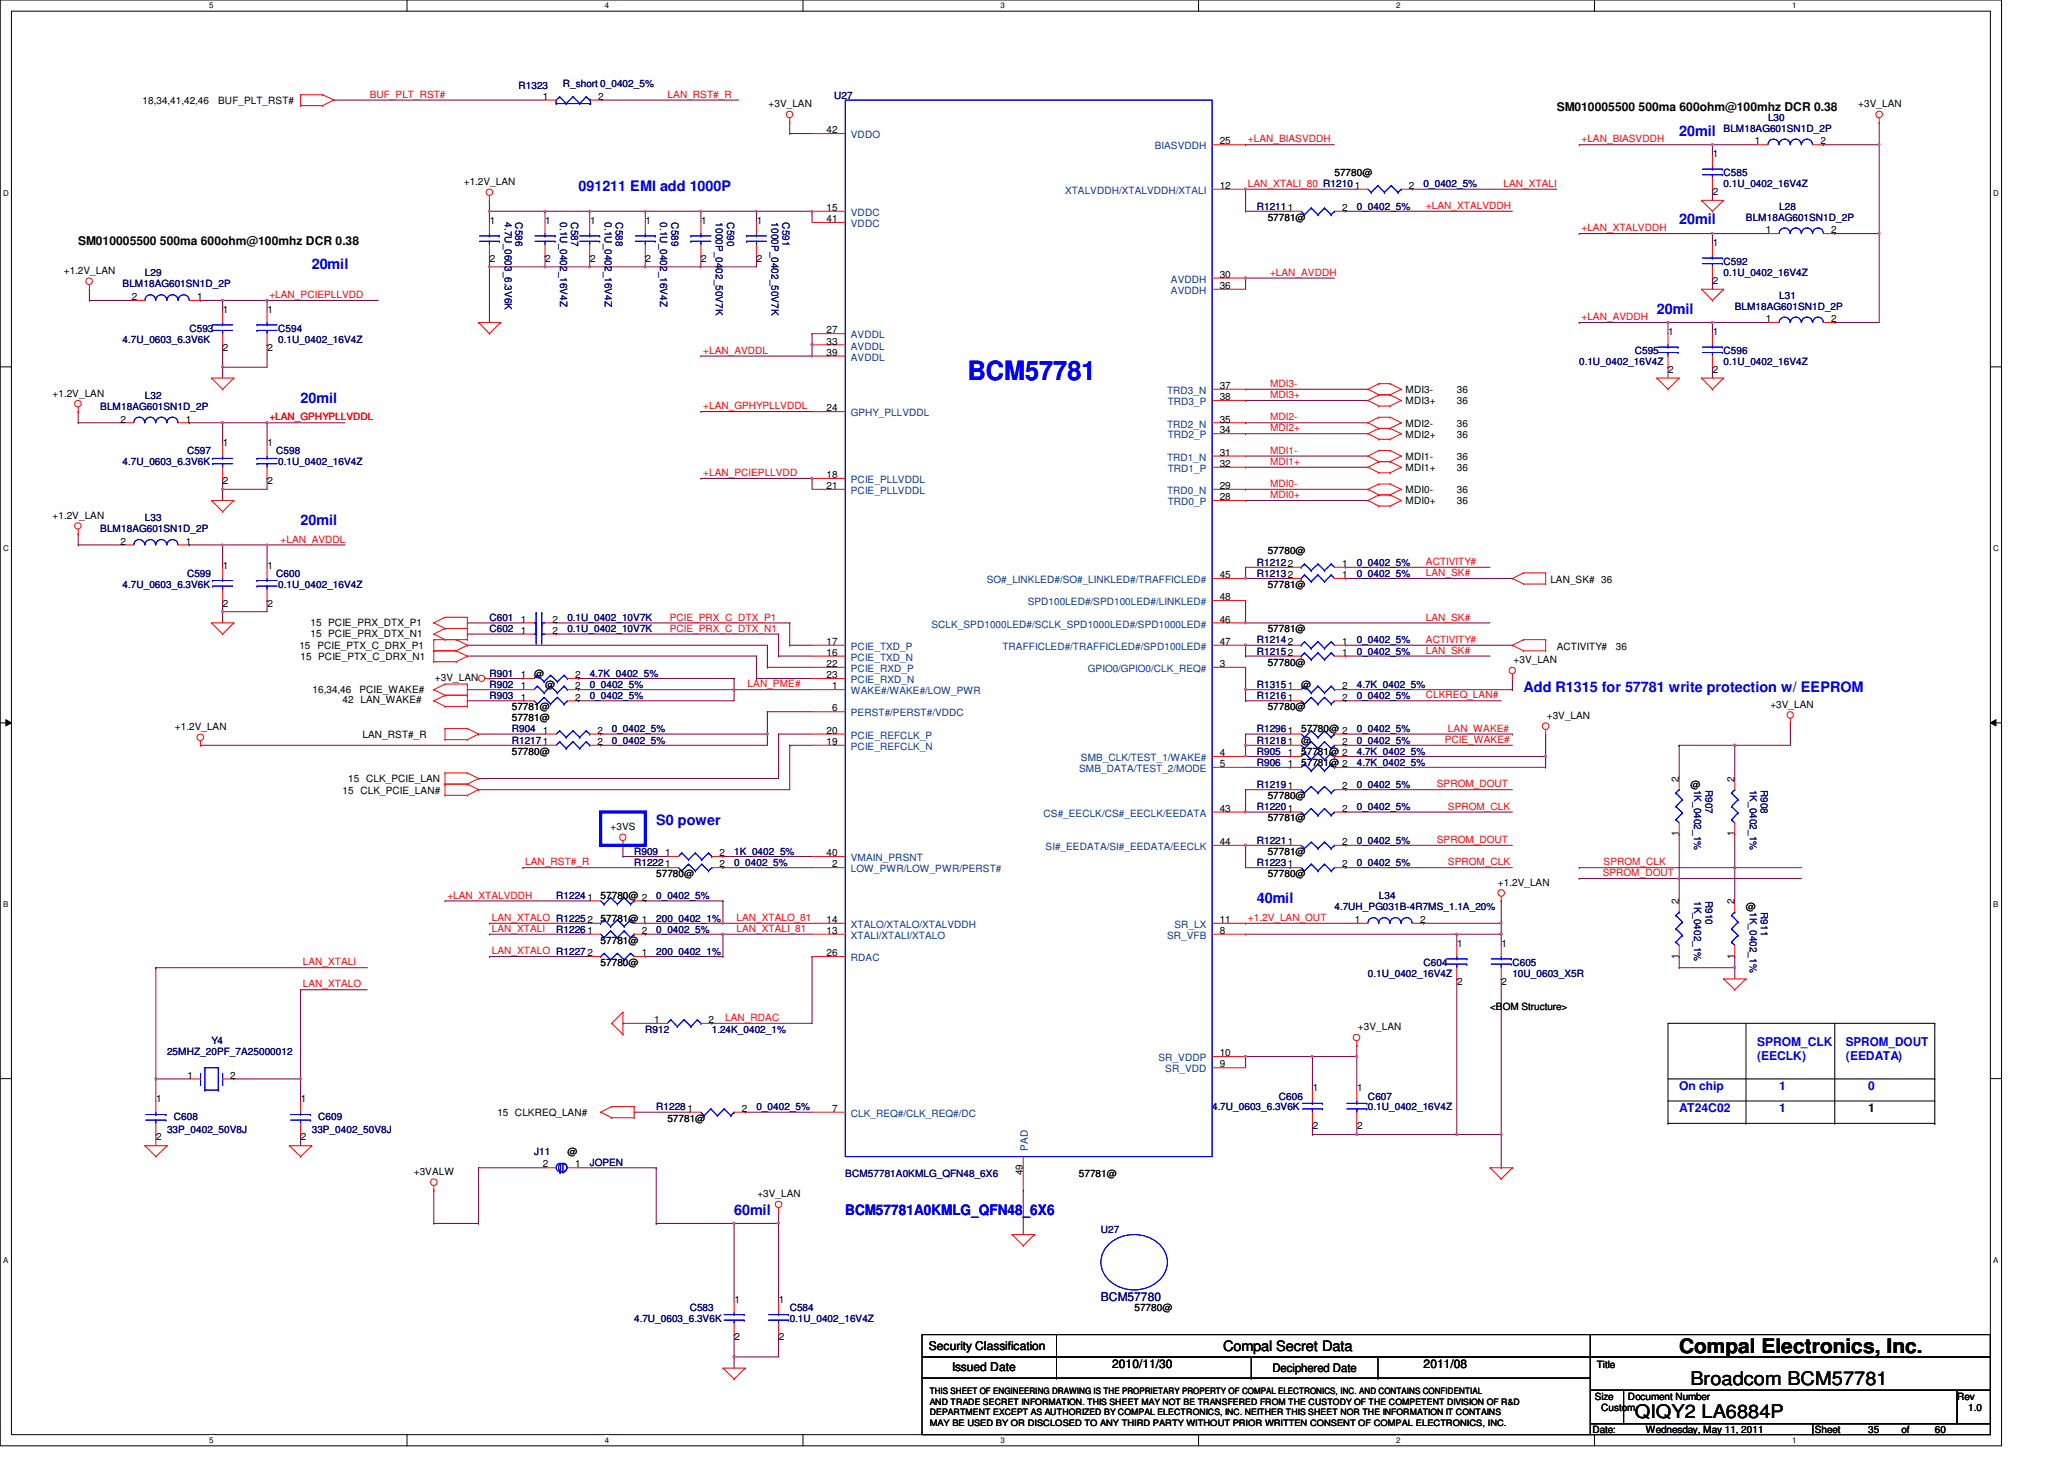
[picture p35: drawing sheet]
<svg xmlns="http://www.w3.org/2000/svg" width="297mm" height="210mm" viewBox="0 0 297 210" stroke-linecap="round" stroke-linejoin="round" font-family="sans-serif">
<defs><g id="words">
<text font-size="3.8" fill="#00f" x="139.3" y="54.7">BCM57781</text>
<text font-size="2.9" x="241.7" y="194.7">Compal Electronics, Inc.</text>
<g font-size="2.7">
<text x="243.3" y="199.3">Broadcom BCM57781</text>
<text x="235.3" y="204.1">QIQY2 LA6884P</text>
</g>
<g font-size="2.1" fill="#00f">
<text x="241.7" y="19.5">20mil</text>
<text x="83.3" y="27.5">091211 EMI add 1000P</text>
<text x="241.7" y="32.3">20mil</text>
<text x="44.9" y="38.7">20mil</text>
<text x="238.4" y="45.1">20mil</text>
<text x="43.3" y="57.9">20mil</text>
<text x="43.3" y="75.5">20mil</text>
<text x="219.3" y="99.5">Add R1315 for 57781 write protection w/ EEPROM</text>
<text x="94.4" y="118.7">S0 power</text>
<text x="180.9" y="129.9">40mil</text>
<text x="105.7" y="174.7">60mil</text>
<text x="121.7" y="174.7">BCM57781A0KMLG_QFN48_6X6</text>
</g>
<text font-size="2.1" x="176" y="194.4">Compal Secret Data</text>
<g font-size="1.7">
<text x="224" y="16">SM010005500 500ma 600ohm@100mhz DCR 0.38</text>
<text x="11.3" y="35.2">SM010005500 500ma 600ohm@100mhz DCR 0.38</text>
<text x="268.9" y="160">1</text>
<text x="133.7" y="194.3">Security Classification</text>
<text x="137" y="197.3">Issued Date</text>
<text x="160" y="196.8">2010/11/30</text>
<text x="183.1" y="197.4">Deciphered Date</text>
<text x="204.9" y="196.8">2011/08</text>
</g>
<g font-size="1.7" fill="#00f">
<text x="252.9" y="150.4">SPROM_CLK</text>
<text x="252.9" y="152.5">(EECLK)</text>
<text x="265.7" y="150.4">SPROM_DOUT</text>
<text x="265.7" y="152.5">(EEDATA)</text>
<text x="241.7" y="156.8">On chip</text>
<text x="241.7" y="160">AT24C02</text>
<text x="256" y="156.8">1</text>
<text x="256" y="160">1</text>
<text x="268.9" y="156.8">0</text>
</g>
<text font-size="1.7" fill="#000080" x="158.4" y="187.2">BCM57780</text>
<g font-size="1.4">
<text x="20.5" y="15">18,34,41,42,46</text>
<text x="31.4" y="15">BUF_PLT_RST#</text>
<text x="78.1" y="14.3">1</text>
<text x="86.1" y="14.3">2</text>
<text x="110.6" y="15.5">+3V_LAN</text>
<text x="267.4" y="15.5">+3V_LAN</text>
<text x="118.9" y="19.2">42</text>
<text x="175.5" y="20.8">25</text>
<text x="246.5" y="22.6">1</text>
<text x="252.5" y="20.8">1</text>
<text x="262" y="20.8">2</text>
<text x="66.8" y="26.6">+1.2V_LAN</text>
<text x="175.5" y="27.2">12</text>
<text x="192" y="25.4">57780@</text>
<text x="195" y="27.2">1</text>
<text x="202.8" y="27.2">2</text>
<text x="246.5" y="28.1">2</text>
<text x="70.5" y="32.2">1</text>
<text x="78.5" y="32.2">1</text>
<text x="84.9" y="32.2">1</text>
<text x="92.9" y="32.2">1</text>
<text x="100.9" y="32.2">1</text>
<text x="108.9" y="32.2">1</text>
<text x="118.9" y="32">41</text>
<text x="118.9" y="30.4">15</text>
<text x="182.4" y="31.7">57781@</text>
<text x="193.1" y="30.4">2</text>
<text x="246.5" y="35.4">1</text>
<text x="254.1" y="33.6">1</text>
<text x="263.5" y="33.6">2</text>
<text x="9.2" y="39.5">+1.2V_LAN</text>
<text x="70.5" y="37.7">2</text>
<text x="78.5" y="37.7">2</text>
<text x="84.9" y="37.7">2</text>
<text x="92.9" y="37.7">2</text>
<text x="100.9" y="37.7">2</text>
<text x="108.9" y="37.7">2</text>
<text x="175.5" y="41.6">36</text>
<text x="175.5" y="40">30</text>
<text x="246.5" y="40.8">2</text>
<text x="19" y="43.2">2</text>
<text x="28.4" y="43.2">1</text>
<text x="32.1" y="45">1</text>
<text x="38.5" y="45">1</text>
<text x="118.9" y="48">27</text>
<text x="254.1" y="46.4">1</text>
<text x="263.5" y="46.4">2</text>
<text x="32.1" y="50.5">2</text>
<text x="38.5" y="50.5">2</text>
<text x="118.9" y="51.2">39</text>
<text x="118.9" y="49.6">33</text>
<text x="240.1" y="48.2">1</text>
<text x="240.1" y="53.7">2</text>
<text x="246.5" y="48.2">1</text>
<text x="246.5" y="53.7">2</text>
<text x="7.6" y="57.1">+1.2V_LAN</text>
<text x="118.9" y="59.2">24</text>
<text x="175.5" y="56">37</text>
<text x="175.5" y="57.6">38</text>
<text x="202.3" y="58.2">MDI3+</text>
<text x="202.3" y="56.6">MDI3-</text>
<text x="209.7" y="58.2">36</text>
<text x="209.7" y="56.6">36</text>
<text x="17.4" y="60.8">2</text>
<text x="26.7" y="60.8">1</text>
<text x="32.1" y="64.2">1</text>
<text x="38.5" y="64.2">1</text>
<text x="175.5" y="60.8">35</text>
<text x="175.5" y="62.4">34</text>
<text x="175.5" y="65.6">31</text>
<text x="202.3" y="61.4">MDI2-</text>
<text x="202.3" y="63">MDI2+</text>
<text x="209.7" y="61.4">36</text>
<text x="209.7" y="63">36</text>
<text x="32.1" y="69.7">2</text>
<text x="38.5" y="69.7">2</text>
<text x="118.9" y="68.8">18</text>
<text x="118.9" y="70.4">21</text>
<text x="175.5" y="67.2">32</text>
<text x="175.5" y="70.4">29</text>
<text x="175.5" y="72">28</text>
<text x="202.3" y="67.8">MDI1+</text>
<text x="202.3" y="66.2">MDI1-</text>
<text x="202.3" y="71">MDI0-</text>
<text x="209.7" y="67.8">36</text>
<text x="209.7" y="66.2">36</text>
<text x="209.7" y="71">36</text>
<text x="7.6" y="74.6">+1.2V_LAN</text>
<text x="202.3" y="72.6">MDI0+</text>
<text x="209.7" y="72.6">36</text>
<text x="17.4" y="78.4">2</text>
<text x="26.7" y="78.4">1</text>
<text x="32.1" y="81.8">1</text>
<text x="38.5" y="81.8">1</text>
<text x="175.5" y="83.2">45</text>
<text x="182.4" y="79.7">57780@</text>
<text x="193.1" y="83.2">1</text>
<text x="193.1" y="81.6">1</text>
<text x="223.1" y="83.9">LAN_SK# 36</text>
<text x="32.1" y="87.3">2</text>
<text x="38.5" y="87.3">2</text>
<text x="44.7" y="90">15 PCIE_PRX_DTX_P1</text>
<text x="75" y="89.6">1</text>
<text x="79.5" y="89.6">2</text>
<text x="175.5" y="86.4">48</text>
<text x="175.5" y="89.6">46</text>
<text x="182.4" y="84.6">57781@</text>
<text x="43.1" y="93.4">15 PCIE_PTX_C_DRX_P1</text>
<text x="43.3" y="95">15 PCIE_PTX_C_DRX_N1</text>
<text x="44.7" y="91.6">15 PCIE_PRX_DTX_N1</text>
<text x="75" y="91.2">1</text>
<text x="79.5" y="91.2">2</text>
<text x="118.9" y="92.8">17</text>
<text x="118.9" y="94.4">16</text>
<text x="118.9" y="96">22</text>
<text x="175.5" y="92.8">47</text>
<text x="175.5" y="96">3</text>
<text x="182.4" y="91">57781@</text>
<text x="182.4" y="95.7">57780@</text>
<text x="193.1" y="92.8">1</text>
<text x="193.1" y="94.4">1</text>
<text x="217.8" y="95.5">+3V_LAN</text>
<text x="224" y="93.5">ACTIVITY#</text>
<text x="232.6" y="93.5">36</text>
<text x="45" y="99.8">16,34,46</text>
<text x="49.3" y="101.2">42 LAN_WAKE#</text>
<text x="51.7" y="99.8">PCIE_WAKE#</text>
<text x="62.6" y="98">+3V_LAN</text>
<text x="75" y="97.6">1</text>
<text x="75" y="99.2">1</text>
<text x="75" y="100.8">1</text>
<text x="76.9" y="97.4">@</text>
<text x="78.4" y="99">@</text>
<text x="82.8" y="97.6">2</text>
<text x="82.8" y="99.2">2</text>
<text x="82.8" y="100.8">2</text>
<text x="118.9" y="97.6">23</text>
<text x="119.7" y="99.2">1</text>
<text x="187.3" y="99">@</text>
<text x="193.1" y="99.2">2</text>
<text x="193.1" y="100.8">2</text>
<text x="254.8" y="101.8">+3V_LAN</text>
<text x="25.2" y="105.1">+1.2V_LAN</text>
<text x="52.2" y="106.2">LAN_RST#_R</text>
<text x="73.7" y="102.2">57781@</text>
<text x="73.7" y="103.8">57781@</text>
<text x="78.1" y="105.6">1</text>
<text x="86" y="107.2">2</text>
<text x="86" y="105.6">2</text>
<text x="118.9" y="105.6">20</text>
<text x="118.9" y="107.2">19</text>
<text x="119.7" y="102.4">6</text>
<text x="182.4" y="102.2">57780@</text>
<text x="187.3" y="107">@</text>
<text x="187.3" y="105.4">57780@ 2</text>
<text x="193.1" y="107.2">2</text>
<text x="222.6" y="103.5">+3V_LAN</text>
<text x="50.1" y="112.6">15 CLK_PCIE_LAN</text>
<text x="73.7" y="108.6">57780@</text>
<text x="175.5" y="110.4">5</text>
<text x="175.5" y="108.8">4</text>
<text x="185.4" y="110.4">1</text>
<text x="185.4" y="108.8">1</text>
<text x="187.3" y="110.2">57781@ 2</text>
<text x="187.3" y="108.6">57781@ 2</text>
<text x="193.1" y="113.6">2</text>
<text x="241.6" y="112.5" transform="rotate(-90 241.6 112.5)">2</text>
<text x="243.3" y="113.4">@</text>
<text x="249.6" y="112.5" transform="rotate(-90 249.6 112.5)">2</text>
<text x="49.3" y="114.2">15 CLK_PCIE_LAN#</text>
<text x="87.9" y="119.5">+3VS</text>
<text x="175.5" y="116.8">43</text>
<text x="182.4" y="115">57780@</text>
<text x="182.4" y="118.2">57781@</text>
<text x="193.1" y="116.8">2</text>
<text x="95.7" y="123.2">1</text>
<text x="103.5" y="124.8">2</text>
<text x="103.5" y="123.2">2</text>
<text x="118.9" y="123.2">40</text>
<text x="119.7" y="124.8">2</text>
<text x="175.5" y="121.6">44</text>
<text x="182.4" y="123">57781@</text>
<text x="193.1" y="124.8">2</text>
<text x="193.1" y="121.6">2</text>
<text x="241.6" y="120.3" transform="rotate(-90 241.6 120.3)">1</text>
<text x="249.6" y="120.3" transform="rotate(-90 249.6 120.3)">1</text>
<text x="86.4" y="129.4">57780@ 2</text>
<text x="94.4" y="126.2">57780@</text>
<text x="182.4" y="126.2">57780@</text>
<text x="215.6" y="127.5">+1.2V_LAN</text>
<text x="241.6" y="130.1" transform="rotate(-90 241.6 130.1)">2</text>
<text x="249.6" y="130.1" transform="rotate(-90 249.6 130.1)">2</text>
<text x="251.3" y="131">@</text>
<text x="86.4" y="135.8">57781@</text>
<text x="86.4" y="132.6">57781@ 1</text>
<text x="92.4" y="134.4">2</text>
<text x="92.4" y="137.6">1</text>
<text x="118.9" y="137.6">26</text>
<text x="118.9" y="134.4">13</text>
<text x="118.9" y="132.8">14</text>
<text x="175.5" y="132.8">11</text>
<text x="175.5" y="134.4">8</text>
<text x="195" y="132.8">1</text>
<text x="204.4" y="132.8">2</text>
<text x="209.7" y="136.2">1</text>
<text x="216.1" y="136.2">1</text>
<text x="241.6" y="137.9" transform="rotate(-90 241.6 137.9)">1</text>
<text x="249.6" y="137.9" transform="rotate(-90 249.6 137.9)">1</text>
<text x="86.4" y="139">57780@</text>
<text x="209.7" y="141.7">2</text>
<text x="216.1" y="141.7">2</text>
<text x="94.1" y="147.2">1</text>
<text x="102" y="147.2">2</text>
<text x="195.4" y="148.2">+3V_LAN</text>
<text x="214.4" y="145.4">&lt;BOM Structure&gt;</text>
<text x="27" y="155.2">1</text>
<text x="33.1" y="155.2">2</text>
<text x="175.5" y="152">10</text>
<text x="175.5" y="153.6">9</text>
<text x="22.5" y="158.6">1</text>
<text x="43.3" y="158.6">1</text>
<text x="71.6" y="160.6">15 CLKREQ_LAN#</text>
<text x="96" y="161.4">57781@</text>
<text x="99" y="160">1</text>
<text x="106.8" y="160">2</text>
<text x="119.7" y="160">7</text>
<text x="188.9" y="157">1</text>
<text x="195.3" y="157">1</text>
<text x="22.5" y="164.1">2</text>
<text x="43.3" y="164.1">2</text>
<text x="78.1" y="168">2</text>
<text x="81.7" y="166.2">@</text>
<text x="82.8" y="168">1</text>
<text x="188.9" y="162.5">2</text>
<text x="195.3" y="162.5">2</text>
<text x="59.6" y="169.1">+3VALW</text>
<text x="109" y="172.2">+3V_LAN</text>
<text x="147.2" y="169.1" transform="rotate(-90 147.2 169.1)">49</text>
<text x="155.3" y="169.4">57781@</text>
<text x="105.7" y="187.4">1</text>
<text x="112.1" y="187.4">1</text>
<text x="163.3" y="188.6">57780@</text>
<text x="105.7" y="192.9">2</text>
<text x="112.1" y="192.9">2</text>
<text x="229.8" y="196.7">Title</text>
<text x="229.5" y="201.4">Size</text>
<text x="230.4" y="203">Custom</text>
<text x="234.3" y="201.4">Document Number</text>
<text x="281.7" y="201.4">Rev</text>
<text x="283.3" y="203">1.0</text>
<text x="229.2" y="206.2">Date:</text>
<text x="236.9" y="206.2">Wednesday, May 11, 2011</text>
<text x="261.2" y="206.2">Sheet</text>
<text x="268.9" y="206.2">35</text>
<text x="273.7" y="206.2">of</text>
<text x="278.4" y="206.2">60</text>
</g>
<g font-size="1.4" fill="#f00">
<text x="53.2" y="14.1">BUF_PLT_RST#</text>
<text x="96.1" y="14.1">LAN_RST#_R</text>
<text x="179.6" y="20.5">+LAN_BIASVDDH</text>
<text x="227.6" y="20.5">+LAN_BIASVDDH</text>
<text x="179.6" y="26.9">LAN_XTALI_80 R1210</text>
<text x="216.4" y="26.9">LAN_XTALI</text>
<text x="205.2" y="30.1">+LAN_XTALVDDH</text>
<text x="227.6" y="33.3">+LAN_XTALVDDH</text>
<text x="182.8" y="39.7">+LAN_AVDDH</text>
<text x="38.8" y="42.9">+LAN_PCIEPLLVDD</text>
<text x="227.6" y="46.1">+LAN_AVDDH</text>
<text x="101.2" y="50.9">+LAN_AVDDL</text>
<text x="101.2" y="58.9">+LAN_GPHYPLLVDDL</text>
<text x="182.8" y="57.3">MDI3+</text>
<text x="182.8" y="55.7">MDI3-</text>
<text x="38.8" y="60.5">+LAN_GPHYPLLVDDL</text>
<text x="182.8" y="62.1">MDI2+</text>
<text x="182.8" y="65.3">MDI1-</text>
<text x="182.8" y="60.5">MDI2-</text>
<text x="101.2" y="68.5">+LAN_PCIEPLLVDD</text>
<text x="182.8" y="66.9">MDI1+</text>
<text x="182.8" y="70.1">MDI0-</text>
<text x="182.8" y="71.7">MDI0+</text>
<text x="40.4" y="78.1">+LAN_AVDDL</text>
<text x="205.2" y="82.9">LAN_SK#</text>
<text x="205.2" y="81.3">ACTIVITY#</text>
<text x="96.4" y="89.3">PCIE_PRX_C_DTX_P1</text>
<text x="205.2" y="89.3">LAN_SK#</text>
<text x="96.4" y="90.9">PCIE_PRX_C_DTX_N1</text>
<text x="205.2" y="92.5">ACTIVITY#</text>
<text x="205.2" y="94.1">LAN_SK#</text>
<text x="107.6" y="98.9">LAN_PME#</text>
<text x="205.2" y="100.5">CLKREQ_LAN#</text>
<text x="207.9" y="106.9">PCIE_WAKE#</text>
<text x="208.4" y="105.3">LAN_WAKE#</text>
<text x="206.8" y="113.3">SPROM_DOUT</text>
<text x="208.4" y="116.5">SPROM_CLK</text>
<text x="75.6" y="124.5">LAN_RST#_R</text>
<text x="206.8" y="121.3">SPROM_DOUT</text>
<text x="208.4" y="124.5">SPROM_CLK</text>
<text x="230.8" y="124.5">SPROM_CLK</text>
<text x="64.4" y="129.3">+LAN_XTALVDDH</text>
<text x="230.7" y="126.1">SPROM_DOUT</text>
<text x="70.8" y="132.5">LAN_XTALO R12252</text>
<text x="70.8" y="134.1">LAN_XTALI</text>
<text x="70.8" y="137.3">LAN_XTALO R12272</text>
<text x="106" y="132.5">LAN_XTALO_81</text>
<text x="106" y="134.1">LAN_XTALI_81</text>
<text x="179.6" y="132.5">+1.2V_LAN_OUT</text>
<text x="43.6" y="142.1">LAN_XTALO</text>
<text x="43.6" y="138.9">LAN_XTALI</text>
<text x="104.4" y="146.9">LAN_RDAC</text>
</g>
<g font-size="1.4" fill="#000080">
<text x="74.6" y="12.9">R1323</text>
<text x="81" y="12.6">R_short 0_0402_5%</text>
<text x="120" y="14.2">U27</text>
<text x="254.4" y="17.4">L30</text>
<text x="248" y="19">BLM18AG601SN1D_2P</text>
<text x="204.9" y="27">0_0402_5%</text>
<text x="248" y="25.4">C585</text>
<text x="248" y="27">0.1U_0402_16V4Z</text>
<text x="72.6" y="32" transform="rotate(90 72.6 32)">4.7U_0603_6.3V6K</text>
<text x="74.2" y="32" transform="rotate(90 74.2 32)">C586</text>
<text x="80.6" y="32" transform="rotate(90 80.6 32)">0.1U_0402_16V4Z</text>
<text x="82.2" y="32" transform="rotate(90 82.2 32)">C587</text>
<text x="87" y="32" transform="rotate(90 87 32)">0.1U_0402_16V4Z</text>
<text x="88.6" y="32" transform="rotate(90 88.6 32)">C588</text>
<text x="95" y="32" transform="rotate(90 95 32)">0.1U_0402_16V4Z</text>
<text x="96.6" y="32" transform="rotate(90 96.6 32)">C589</text>
<text x="103" y="32" transform="rotate(90 103 32)">1000P_0402_50V7K</text>
<text x="104.6" y="32" transform="rotate(90 104.6 32)">C590</text>
<text x="111" y="32" transform="rotate(90 111 32)">1000P_0402_50V7K</text>
<text x="112.6" y="32" transform="rotate(90 112.6 32)">C591</text>
<text x="180.9" y="30.2">R12111</text>
<text x="195.3" y="30.2">0_0402_5%</text>
<text x="251.3" y="31.7">BLM18AG601SN1D_2P</text>
<text x="256" y="30.2">L28</text>
<text x="17.6" y="41.4">BLM18AG601SN1D_2P</text>
<text x="20.9" y="39.7">L29</text>
<text x="248" y="38.2">C592</text>
<text x="248" y="39.7">0.1U_0402_16V4Z</text>
<text x="27.3" y="47.7">C593</text>
<text x="40" y="47.7">C594</text>
<text x="249.7" y="44.6">BLM18AG601SN1D_2P</text>
<text x="256" y="43">L31</text>
<text x="17.6" y="49.4">4.7U_0603_6.3V6K</text>
<text x="40" y="49.4">0.1U_0402_16V4Z</text>
<text x="227.3" y="52.6">0.1U_0402_16V4Z</text>
<text x="235.3" y="51">C595</text>
<text x="248" y="51">C596</text>
<text x="248" y="52.6">0.1U_0402_16V4Z</text>
<text x="14.4" y="59">BLM18AG601SN1D_2P</text>
<text x="20.9" y="57.4">L32</text>
<text x="26.9" y="65.4">C597</text>
<text x="39.7" y="65.4">C598</text>
<text x="17.6" y="67">4.7U_0603_6.3V6K</text>
<text x="40" y="67">0.1U_0402_16V4Z</text>
<text x="14.4" y="76.6">BLM18AG601SN1D_2P</text>
<text x="20.9" y="75">L33</text>
<text x="26.9" y="83">C599</text>
<text x="39.7" y="83">C600</text>
<text x="180.9" y="83">R12132</text>
<text x="180.9" y="81.4">R12122</text>
<text x="195.3" y="83">0_0402_5%</text>
<text x="195.3" y="81.4">0_0402_5%</text>
<text x="17.6" y="84.6">4.7U_0603_6.3V6K</text>
<text x="40" y="84.6">0.1U_0402_16V4Z</text>
<text x="70.4" y="89.4">C601</text>
<text x="81.7" y="89.4">0.1U_0402_10V7K</text>
<text x="70.4" y="91">C602</text>
<text x="81.7" y="91">0.1U_0402_10V7K</text>
<text x="180.9" y="92.6">R12142</text>
<text x="180.9" y="94.2">R12152</text>
<text x="195.3" y="92.6">0_0402_5%</text>
<text x="195.3" y="94.2">0_0402_5%</text>
<text x="70.4" y="97.4">R901</text>
<text x="70.4" y="99">R902</text>
<text x="70.4" y="100.6">R903</text>
<text x="84.9" y="97.4">4.7K_0402_5%</text>
<text x="84.9" y="99">0_0402_5%</text>
<text x="84.9" y="100.6">0_0402_5%</text>
<text x="180.9" y="99">R13151</text>
<text x="180.9" y="100.6">R12161</text>
<text x="195.3" y="99">4.7K_0402_5%</text>
<text x="195.3" y="100.6">0_0402_5%</text>
<text x="73.7" y="107">R12171</text>
<text x="73.7" y="105.4">R904</text>
<text x="88" y="107">0_0402_5%</text>
<text x="88" y="105.4">0_0402_5%</text>
<text x="180.9" y="107">R12181</text>
<text x="180.9" y="105.4">R12961</text>
<text x="195.3" y="107">0_0402_5%</text>
<text x="195.3" y="105.4">0_0402_5%</text>
<text x="180.9" y="110.2">R906</text>
<text x="180.9" y="113.4">R12191</text>
<text x="180.9" y="108.6">R905</text>
<text x="195.3" y="110.2">4.7K_0402_5%</text>
<text x="195.3" y="108.6">4.7K_0402_5%</text>
<text x="195.3" y="113.4">0_0402_5%</text>
<text x="243.8" y="113.6" transform="rotate(90 243.8 113.6)">1K_0402_1%</text>
<text x="245.4" y="113.6" transform="rotate(90 245.4 113.6)">R907</text>
<text x="251.8" y="113.6" transform="rotate(90 251.8 113.6)">1K_0402_1%</text>
<text x="253.4" y="113.6" transform="rotate(90 253.4 113.6)">R908</text>
<text x="180.9" y="116.6">R12201</text>
<text x="195.3" y="116.6">0_0402_5%</text>
<text x="91.3" y="124.6">R12221</text>
<text x="91.3" y="123">R909</text>
<text x="105.7" y="124.6">0_0402_5%</text>
<text x="105.7" y="123">1K_0402_5%</text>
<text x="180.9" y="124.6">R12231</text>
<text x="180.9" y="121.4">R12211</text>
<text x="195.3" y="124.6">0_0402_5%</text>
<text x="195.3" y="121.4">0_0402_5%</text>
<text x="80" y="129.4">R12241</text>
<text x="94.4" y="129.4">0_0402_5%</text>
<text x="192" y="131">4.7UH_PG031B-4R7MS_1.1A_20%</text>
<text x="198.4" y="129.4">L34</text>
<text x="243.8" y="129.6" transform="rotate(90 243.8 129.6)">1K_0402_1%</text>
<text x="245.4" y="129.6" transform="rotate(90 245.4 129.6)">R910</text>
<text x="251.8" y="131.2" transform="rotate(90 251.8 131.2)">1K_0402_1%</text>
<text x="253.4" y="131.2" transform="rotate(90 253.4 131.2)">R911</text>
<text x="80" y="134.2">R12261</text>
<text x="94.4" y="134.2">0_0402_5%</text>
<text x="94.4" y="132.6">200_0402_1%</text>
<text x="94.4" y="137.4">200_0402_1%</text>
<text x="196.9" y="140.6">0.1U_0402_16V4Z</text>
<text x="204.9" y="139">C604</text>
<text x="217.7" y="139">C605</text>
<text x="217.7" y="140.6">10U_0603_X5R</text>
<text x="92.9" y="148.6">R912</text>
<text x="102.4" y="148.6">1.24K_0402_1%</text>
<text x="24" y="151.8">25MHZ_20PF_7A25000012</text>
<text x="30.4" y="150.2">Y4</text>
<text x="25" y="161.1">C608</text>
<text x="45.8" y="161.1">C609</text>
<text x="94.4" y="159.8">R1228</text>
<text x="108.9" y="159.8">0_0402_5%</text>
<text x="174.4" y="159.8">4.7U_0603_6.3V6K</text>
<text x="184" y="158.2">C606</text>
<text x="196.9" y="158.2">C607</text>
<text x="196.9" y="159.8">0.1U_0402_16V4Z</text>
<text x="24" y="163">33P_0402_50V8J</text>
<text x="44.9" y="163">33P_0402_50V8J</text>
<text x="76.9" y="166.2">J11</text>
<text x="84.9" y="167.8">JOPEN</text>
<text x="121.7" y="169.4">BCM57781A0KMLG_QFN48_6X6</text>
<text x="158.4" y="177.4">U27</text>
<text x="91.3" y="190.2">4.7U_0603_6.3V6K</text>
<text x="99.3" y="188.6">C583</text>
<text x="113.7" y="188.6">C584</text>
<text x="113.7" y="190.2">0.1U_0402_16V4Z</text>
</g>
<g font-size="1.4" fill="#004080">
<text x="122.5" y="19.9">VDDO</text>
<text x="166.2" y="21.5">BIASVDDH</text>
<text x="153.3" y="27.9">XTALVDDH/XTALVDDH/XTALI</text>
<text x="122.5" y="32.7">VDDC</text>
<text x="122.5" y="31.1">VDDC</text>
<text x="168.5" y="40.7">AVDDH</text>
<text x="168.5" y="42.3">AVDDH</text>
<text x="122.5" y="51.9">AVDDL</text>
<text x="122.5" y="48.7">AVDDL</text>
<text x="122.5" y="50.3">AVDDL</text>
<text x="122.5" y="59.9">GPHY_PLLVDDL</text>
<text x="168" y="56.7">TRD3_N</text>
<text x="168" y="58.3">TRD3_P</text>
<text x="168" y="61.5">TRD2_N</text>
<text x="168" y="63.1">TRD2_P</text>
<text x="122.5" y="69.5">PCIE_PLLVDDL</text>
<text x="122.5" y="71.1">PCIE_PLLVDDL</text>
<text x="168" y="66.3">TRD1_N</text>
<text x="168" y="71.1">TRD0_N</text>
<text x="168" y="67.9">TRD1_P</text>
<text x="168" y="72.7">TRD0_P</text>
<text x="142" y="83.9">SO#_LINKLED#/SO#_LINKLED#/TRAFFICLED#</text>
<text x="147.9" y="87.1">SPD100LED#/SPD100LED#/LINKLED#</text>
<text x="122.5" y="93.5">PCIE_TXD_P</text>
<text x="122.5" y="95.1">PCIE_TXD_N</text>
<text x="134.1" y="90.3">SCLK_SPD1000LED#/SCLK_SPD1000LED#/SPD1000LED#</text>
<text x="144.3" y="93.5">TRAFFICLED#/TRAFFICLED#/SPD100LED#</text>
<text x="122.5" y="96.7">PCIE_RXD_P</text>
<text x="122.5" y="98.3">PCIE_RXD_N</text>
<text x="122.5" y="99.9">WAKE#/WAKE#/LOW_PWR</text>
<text x="156.6" y="96.7">GPIO0/GPIO0/CLK_REQ#</text>
<text x="122.5" y="106.3">PCIE_REFCLK_P</text>
<text x="122.5" y="107.9">PCIE_REFCLK_N</text>
<text x="122.5" y="103.1">PERST#/PERST#/VDDC</text>
<text x="155.3" y="111.1">SMB_DATA/TEST_2/MODE</text>
<text x="155.6" y="109.5">SMB_CLK/TEST_1/WAKE#</text>
<text x="150.2" y="117.5">CS#_EECLK/CS#_EECLK/EEDATA</text>
<text x="122.5" y="123.9">VMAIN_PRSNT</text>
<text x="122.5" y="125.5">LOW_PWR/LOW_PWR/PERST#</text>
<text x="150.5" y="122.3">SI#_EEDATA/SI#_EEDATA/EECLK</text>
<text x="122.5" y="135.1">XTALI/XTALI/XTALO</text>
<text x="122.5" y="133.5">XTALO/XTALO/XTALVDDH</text>
<text x="168" y="135.1">SR_VFB</text>
<text x="169" y="133.5">SR_LX</text>
<text x="122.5" y="138.3">RDAC</text>
<text x="166.7" y="152.7">SR_VDDP</text>
<text x="167.7" y="154.3">SR_VDD</text>
<text x="122.5" y="160.7">CLK_REQ#/CLK_REQ#/DC</text>
<text x="147.9" y="165.6" transform="rotate(-90 147.9 165.6)">PAD</text>
</g>
<g font-size="1.3">
<text x="133.8" y="200.6">THIS SHEET OF ENGINEERING DRAWING IS THE PROPRIETARY PROPERTY OF COMPAL ELECTRONICS, INC. AND CONTAINS CONFIDENTIAL</text>
<text x="133.8" y="202.1">AND TRADE SECRET INFORMATION. THIS SHEET MAY NOT BE TRANSFERED FROM THE CUSTODY OF THE COMPETENT DIVISION OF R&amp;D</text>
<text x="133.8" y="203.6">DEPARTMENT EXCEPT AS AUTHORIZED BY COMPAL ELECTRONICS, INC. NEITHER THIS SHEET NOR THE INFORMATION IT CONTAINS</text>
<text x="133.8" y="205.1">MAY BE USED BY OR DISCLOSED TO ANY THIRD PARTY WITHOUT PRIOR WRITTEN CONSENT OF COMPAL ELECTRONICS, INC.</text>
</g>
<g font-size="1.1">
<text x="30.1" y="1.1">5</text>
<text x="87" y="1.1">4</text>
<text x="144" y="1.1">3</text>
<text x="200.9" y="1.1">2</text>
<text x="257.9" y="1.1">1</text>
<text x=".5" y="28.1">D</text>
<text x="286.9" y="28.1">D</text>
<text x=".5" y="79.3">C</text>
<text x="286.9" y="79.3">C</text>
<text x=".5" y="130.5">B</text>
<text x="286.9" y="130.5">B</text>
<text x=".5" y="181.7">A</text>
<text x="286.9" y="181.7">A</text>
<text x="30.1" y="207.5">5</text>
<text x="87" y="207.5">4</text>
<text x="144" y="207.5">3</text>
<text x="200.9" y="207.5">2</text>
<text x="257.9" y="207.5">1</text>
</g>
</g></defs>
<path d="M0 0h288.1v208h-288.1zM1.6 1.6h284.8v204.8h-284.8z" fill="none" stroke="#000" stroke-width=".14"/>
<g fill="#fff">
<path d="M30.1 .2h.6v1.2h-.6z"/>
<path d="M30.1 206.6h.6v1.2h-.6z"/>
</g>
<path d="M58.6 0v1.6M58.6 206.4v1.6" fill="none" stroke="#000" stroke-width=".14"/>
<g fill="#fff">
<path d="M87 .2h.6v1.2h-.6z"/>
<path d="M87 206.6h.6v1.2h-.6z"/>
</g>
<path d="M115.6 0v1.6M115.6 206.4v1.6" fill="none" stroke="#000" stroke-width=".14"/>
<g fill="#fff">
<path d="M144 .2h.6v1.2h-.6z"/>
<path d="M144 206.6h.6v1.2h-.6z"/>
</g>
<path d="M172.5 0v1.6M172.5 206.4v1.6" fill="none" stroke="#000" stroke-width=".14"/>
<g fill="#fff">
<path d="M200.9 .2h.6v1.2h-.6z"/>
<path d="M200.9 206.6h.6v1.2h-.6z"/>
</g>
<path d="M229.5 0v1.6M229.5 206.4v1.6" fill="none" stroke="#000" stroke-width=".14"/>
<g fill="#fff">
<path d="M257.9 .2h.6v1.2h-.6z"/>
<path d="M257.9 206.6h.6v1.2h-.6z"/>
<path d="M.5 27.2h.7v1.2h-.7z"/>
<path d="M286.9 27.2h.7v1.2h-.7z"/>
<path d="M.5 78.4h.7v1.1h-.7z"/>
<path d="M286.9 78.4h.7v1.1h-.7z"/>
</g>
<path d="M0 52.8h1.6M286.4 52.8h1.7" fill="none" stroke="#000" stroke-width=".14"/>
<g fill="#fff">
<path d="M.5 129.6h.7v1.2h-.7z"/>
<path d="M286.9 129.6h.7v1.2h-.7z"/>
</g>
<path d="M0 104h1.6M.8 103.5l.8 .5-.8 .4zM286.4 104l.8-.5v.9zM286.4 104h1.7" fill="none" stroke="#000" stroke-width=".14"/>
<path d="M.8 103.5l.8 .5-.8 .4zM286.4 104l.8-.5v.9z" fill="#000"/>
<g fill="#fff">
<path d="M.5 180.7h.7v1.2h-.7z"/>
<path d="M286.9 180.7h.7v1.2h-.7z"/>
</g>
<path d="M0 155.2h1.6M286.4 155.2h1.7" fill="none" stroke="#000" stroke-width=".14"/>
<path d="M22.4 139.2h.1M22.4 139.2h30.5M22.4 155.2h.1M22.4 155.2v3.2M43.3 142.4h.1M43.3 142.4v12.8" fill="none" stroke="#800040" stroke-width=".14"/>
<path d="M22.3 155.1l.3 .1-.2 .2z" fill-rule="evenodd" fill="#f0f"/>
<path d="M22.3 155.1l.3 .1-.2 .2z" fill="none" stroke="#f0f" stroke-width=".14"/>
<path d="M33.6 155.2h.1M33.6 155.2h9.7M43.3 155.2h.1M43.3 155.2v3.2M43.3 163.2h.1M43.3 163.2v1.6" fill="none" stroke="#800040" stroke-width=".14"/>
<path d="M43.1 155.1h.2v.2h-.2z" fill-rule="evenodd" fill="#f0f"/>
<path d="M43.1 155.1h.2v.2h-.2z" fill="none" stroke="#f0f" stroke-width=".14"/>
<path d="M27.3 78.4h.1M27.3 78.4h4.7M38.4 78.4h.1M38.4 78.4v3.2M38.4 78.4h11.2M32 88h.1M32 88v1.6M38.4 86.4h.1M38.4 86.4v1.6M22.4 163.2h.1M22.4 163.2v1.6" fill="none" stroke="#800040" stroke-width=".14"/>
<path d="M38.3 78.3h.2v.2h-.2z" fill-rule="evenodd" fill="#f0f"/>
<path d="M38.3 78.3h.2v.2h-.2z" fill="none" stroke="#f0f" stroke-width=".14"/>
<path d="M32 88h.1M32 88h6.4" fill="none" stroke="#800040" stroke-width=".14"/>
<path d="M31.9 87.9h.2v.2h-.2z" fill-rule="evenodd" fill="#f0f"/>
<path d="M31.9 87.9h.2v.2h-.2z" fill="none" stroke="#f0f" stroke-width=".14"/>
<path d="M32 52.8h.1M32 52.8v1.6M38.4 49.6h.1M38.4 43.2h.1M38.4 43.2v1.6M38.4 49.6v3.2" fill="none" stroke="#800040" stroke-width=".14"/>
<path d="M31.9 52.7l.3 .1-.2 .1z" fill-rule="evenodd" fill="#f0f"/>
<path d="M31.9 52.7l.3 .1-.2 .1z" fill="none" stroke="#f0f" stroke-width=".14"/>
<path d="M27.3 60.8h.1M27.3 60.8h4.7M32 70.4h.1M32 70.4v1.6M38.4 68.8h.1M38.4 60.8h.1M38.4 60.8v3.2M38.4 68.8v1.6M38.4 60.8h11.2" fill="none" stroke="#800040" stroke-width=".14"/>
<path d="M38.3 60.7h.2v.2h-.2z" fill-rule="evenodd" fill="#f0f"/>
<path d="M38.3 60.7h.2v.2h-.2z" fill="none" stroke="#f0f" stroke-width=".14"/>
<path d="M32 70.4h.1M32 70.4h6.4" fill="none" stroke="#800040" stroke-width=".14"/>
<path d="M31.9 70.3l.3 .1-.2 .1z" fill-rule="evenodd" fill="#f0f"/>
<path d="M31.9 70.3l.3 .1-.2 .1z" fill="none" stroke="#f0f" stroke-width=".14"/>
<path d="M32 43.2h.1M32 43.2h6.4" fill="none" stroke="#800040" stroke-width=".14"/>
<path d="M38.3 43.1l.3 .1-.2 .1z" fill-rule="evenodd" fill="#f0f"/>
<path d="M38.3 43.1l.3 .1-.2 .1z" fill="none" stroke="#f0f" stroke-width=".14"/>
<path d="M31.9 43.1h.2v.2h-.2z" fill-rule="evenodd" fill="#f0f"/>
<path d="M31.9 43.1h.2v.2h-.2z" fill="none" stroke="#f0f" stroke-width=".14"/>
<path d="M32 52.8h.1M32 52.8h6.4M83.3 97.6h.1M83.3 99.2h.1M83.3 97.6h22.4M105.7 97.6h.1M105.7 97.6v1.6h-22.4" fill="none" stroke="#800040" stroke-width=".14"/>
<path d="M105.5 99.1h.2v.2h-.2z" fill-rule="evenodd" fill="#f0f"/>
<path d="M105.5 99.1h.2v.2h-.2z" fill="none" stroke="#f0f" stroke-width=".14"/>
<path d="M108.9 30.4h.1M108.9 30.4h8M67.3 99.2h.1M67.3 99.2h8M67.3 100.8h.1M67.3 100.8h8M22.4 139.2h.1M22.4 139.2v16M22.4 155.2h.1M22.4 155.2h4.9" fill="none" stroke="#800040" stroke-width=".14"/>
<path d="M116.7 30.3h.2v.2h-.2z" fill-rule="evenodd" fill="#f0f"/>
<path d="M116.7 30.3h.2v.2h-.2z" fill="none" stroke="#f0f" stroke-width=".14"/>
<path d="M108.7 30.3h.2v.2h-.2z" fill-rule="evenodd" fill="#f0f"/>
<path d="M108.7 30.3h.2v.2h-.2z" fill="none" stroke="#f0f" stroke-width=".14"/>
<path d="M100.9 51.2h.1M100.9 51.2h16" fill="none" stroke="#800040" stroke-width=".14"/>
<path d="M116.7 51.1l.3 .1-.2 .1z" fill-rule="evenodd" fill="#f0f"/>
<path d="M116.7 51.1l.3 .1-.2 .1z" fill="none" stroke="#f0f" stroke-width=".14"/>
<path d="M116.9 49.6h.1M116.9 49.6v1.6" fill="none" stroke="#800040" stroke-width=".14"/>
<path d="M116.7 49.5l.3 .1-.2 .1z" fill-rule="evenodd" fill="#f0f"/>
<path d="M116.7 49.5l.3 .1-.2 .1z" fill="none" stroke="#f0f" stroke-width=".14"/>
<path d="M100.9 68.8h.1M100.9 68.8h16" fill="none" stroke="#800040" stroke-width=".14"/>
<path d="M116.7 68.7h.2v.2h-.2z" fill-rule="evenodd" fill="#f0f"/>
<path d="M116.7 68.7h.2v.2h-.2z" fill="none" stroke="#f0f" stroke-width=".14"/>
<g fill="none" stroke="#800040" stroke-width=".14">
<path d="M100.9 59.2h.1M100.9 59.2h16M116.9 48h.1M116.9 48v1.6M105.7 99.2h.1M105.7 99.2h11.2M105.7 99.2v1.6h-22.4M68.9 105.6h.1M68.9 105.6h9.5M83.3 100.8h.1M110.4 102.4h.1M110.4 102.4h6.5"/>
<path d="M110.4 102.4v3.2"/>
</g>
<path d="M110.3 105.5l.3 .1-.2 .1z" fill-rule="evenodd" fill="#f0f"/>
<path d="M110.3 105.5l.3 .1-.2 .1z" fill="none" stroke="#f0f" stroke-width=".14"/>
<path d="M179.3 20.8h.1M179.3 20.8h12.7M179.3 40h.1M179.3 40h12.7M86.4 105.6h.1M86.4 105.6h24M104 123.2h.1M104 123.2h12.9" fill="none" stroke="#800040" stroke-width=".14"/>
<path d="M179.1 39.9h.2v.2h-.2z" fill-rule="evenodd" fill="#f0f"/>
<path d="M179.1 39.9h.2v.2h-.2z" fill="none" stroke="#f0f" stroke-width=".14"/>
<path d="M179.3 40h.1M179.3 40v1.6M179.3 132.8h.1M179.3 132.8h16M216 134.4h.1M216 134.4v1.6M147.3 171.2h.1M147.3 171.2v6.4" fill="none" stroke="#800040" stroke-width=".14"/>
<path d="M215.9 134.3l.3 .1-.2 .1z" fill-rule="evenodd" fill="#f0f"/>
<path d="M215.9 134.3l.3 .1-.2 .1z" fill="none" stroke="#f0f" stroke-width=".14"/>
<path d="M78.4 30.4h.1M78.4 30.4h6.5M92.9 30.4h.1M92.9 30.4v1.6" fill="none" stroke="#800040" stroke-width=".14"/>
<path d="M84.7 30.3h.2v.2h-.2z" fill-rule="evenodd" fill="#f0f"/>
<path d="M84.7 30.3h.2v.2h-.2z" fill="none" stroke="#f0f" stroke-width=".14"/>
<path d="M78.3 30.3h.2v.2h-.2z" fill-rule="evenodd" fill="#f0f"/>
<path d="M78.3 30.3h.2v.2h-.2z" fill="none" stroke="#f0f" stroke-width=".14"/>
<path d="M70.4 30.4h.1M70.4 30.4h8M84.9 30.4h.1M84.9 30.4v1.6" fill="none" stroke="#800040" stroke-width=".14"/>
<path d="M78.3 30.3h.2v.2h-.2z" fill-rule="evenodd" fill="#f0f"/>
<path d="M78.3 30.3h.2v.2h-.2z" fill="none" stroke="#f0f" stroke-width=".14"/>
<path d="M70.3 30.3h.2v.2h-.2z" fill-rule="evenodd" fill="#f0f"/>
<path d="M70.3 30.3h.2v.2h-.2z" fill="none" stroke="#f0f" stroke-width=".14"/>
<path d="M70.4 30.4h.1M70.4 38.4h.1M70.4 30.4v1.6M70.4 38.4h8M78.4 30.4h.1M78.4 30.4v1.6" fill="none" stroke="#800040" stroke-width=".14"/>
<path d="M78.3 38.3h.2v.2h-.2z" fill-rule="evenodd" fill="#f0f"/>
<path d="M78.3 38.3h.2v.2h-.2z" fill="none" stroke="#f0f" stroke-width=".14"/>
<path d="M70.3 38.3h.2v.2h-.2z" fill-rule="evenodd" fill="#f0f"/>
<path d="M70.3 38.3h.2v.2h-.2z" fill="none" stroke="#f0f" stroke-width=".14"/>
<path d="M84.9 38.4h.1M84.9 38.4h8" fill="none" stroke="#800040" stroke-width=".14"/>
<path d="M92.7 38.3h.2v.2h-.2z" fill-rule="evenodd" fill="#f0f"/>
<path d="M92.7 38.3h.2v.2h-.2z" fill="none" stroke="#f0f" stroke-width=".14"/>
<path d="M84.7 38.3h.2v.2h-.2z" fill-rule="evenodd" fill="#f0f"/>
<path d="M84.7 38.3h.2v.2h-.2z" fill="none" stroke="#f0f" stroke-width=".14"/>
<path d="M70.4 38.4h.1M70.4 38.4v8M32 43.2h.1M32 43.2v1.6M32 78.4h.1M32 60.8h.1M32 60.8v3.2M32 78.4v3.2" fill="none" stroke="#800040" stroke-width=".14"/>
<path d="M31.9 60.7l.3 .1-.2 .1z" fill-rule="evenodd" fill="#f0f"/>
<path d="M31.9 60.7l.3 .1-.2 .1z" fill="none" stroke="#f0f" stroke-width=".14"/>
<path d="M241.7 107.2h.1M241.7 107.2v4.8M227.3 126.4h.1M227.3 126.4h14.4M241.7 137.6h.1M241.7 137.6v1.6M249.7 124.8h.1M249.7 124.8v4.8" fill="none" stroke="#800040" stroke-width=".14"/>
<path d="M249.5 124.7l.3 .1-.2 .1z" fill-rule="evenodd" fill="#f0f"/>
<path d="M249.5 124.7l.3 .1-.2 .1z" fill="none" stroke="#f0f" stroke-width=".14"/>
<path d="M241.7 107.2h.1M241.7 107.2h8M249.7 107.2h.1M249.7 107.2v4.8M241.7 120h.1M241.7 120v6.4M249.7 120h.1M249.7 120v4.8" fill="none" stroke="#800040" stroke-width=".14"/>
<path d="M249.5 107.1h.2v.2h-.2z" fill-rule="evenodd" fill="#f0f"/>
<path d="M249.5 107.1h.2v.2h-.2z" fill="none" stroke="#f0f" stroke-width=".14"/>
<path d="M241.7 126.4h.1M241.7 126.4h17.6" fill="none" stroke="#800040" stroke-width=".14"/>
<path d="M241.5 126.3l.3 .1-.2 .1z" fill-rule="evenodd" fill="#f0f"/>
<path d="M241.5 126.3l.3 .1-.2 .1z" fill="none" stroke="#f0f" stroke-width=".14"/>
<g fill="none" stroke="#800040" stroke-width=".14">
<path d="M249.7 107.2h.1M249.7 107.2h8M104 132.8h.1M104 134.4h.1M104 132.8h12.9M104 134.4h12.9M227.3 124.8h.1M227.3 124.8h32M241.7 126.4h.1M241.7 126.4v3.2M249.7 124.8h.1M249.7 139.2h.1"/>
<path d="M249.7 139.2v1.6"/>
</g>
<path d="M103.9 134.3l.3 .1-.2 .1z" fill-rule="evenodd" fill="#f0f"/>
<path d="M103.9 134.3l.3 .1-.2 .1z" fill="none" stroke="#f0f" stroke-width=".14"/>
<path d="M216 140.8h.1M216 140.8v22.4" fill="none" stroke="#800040" stroke-width=".14"/>
<path d="M215.9 163.1h.2v.2h-.2z" fill-rule="evenodd" fill="#f0f"/>
<path d="M215.9 163.1h.2v.2h-.2z" fill="none" stroke="#f0f" stroke-width=".14"/>
<path d="M78.4 38.4h.1M78.4 38.4h6.5" fill="none" stroke="#800040" stroke-width=".14"/>
<path d="M78.3 38.3h.2v.2h-.2z" fill-rule="evenodd" fill="#f0f"/>
<path d="M78.3 38.3h.2v.2h-.2z" fill="none" stroke="#f0f" stroke-width=".14"/>
<path d="M92.9 30.4h.1M92.9 30.4h8M100.9 30.4h.1M100.9 30.4v1.6" fill="none" stroke="#800040" stroke-width=".14"/>
<path d="M92.7 30.3h.2v.2h-.2z" fill-rule="evenodd" fill="#f0f"/>
<path d="M92.7 30.3h.2v.2h-.2z" fill="none" stroke="#f0f" stroke-width=".14"/>
<path d="M100.9 38.4h.1M100.9 38.4h8" fill="none" stroke="#800040" stroke-width=".14"/>
<path d="M100.7 38.3h.2v.2h-.2z" fill-rule="evenodd" fill="#f0f"/>
<path d="M100.7 38.3h.2v.2h-.2z" fill="none" stroke="#f0f" stroke-width=".14"/>
<g fill="none" stroke="#800040" stroke-width=".14">
<path d="M113.7 17.6h.1M113.7 19.2h.1M113.7 17.6v1.6M113.7 19.2h3.2M70.4 36.8h.1M70.4 36.8v1.6M78.4 36.8h.1M78.4 36.8v1.6M84.9 36.8h.1M84.9 30.4h.1M84.9 36.8v1.6M84.9 30.4h8"/>
<path d="M92.9 36.8h.1M92.9 36.8v1.6M100.9 36.8h.1M100.9 36.8v1.6M108.9 30.4h.1M108.9 36.8h.1M108.9 30.4v1.6M108.9 36.8v1.6M116.9 30.4h.1M116.9 30.4v1.6M67.3 92.8h.1M67.3 89.6h.1"/>
<path d="M67.3 91.2h.1M67.3 91.2h8M67.3 92.8h43.1M67.3 89.6h8M80 91.2h.1M80 89.6h.1M80 91.2h32M80 89.6h33.7"/>
</g>
<path d="M84.7 30.3h.2v.2h-.2z" fill-rule="evenodd" fill="#f0f"/>
<path d="M84.7 30.3h.2v.2h-.2z" fill="none" stroke="#f0f" stroke-width=".14"/>
<g fill="none" stroke="#800040" stroke-width=".14">
<path d="M70.4 28.8h.1M70.4 28.8v1.6M67.3 94.4h.1M67.3 94.4h41.6M108.9 97.6h.1M108.9 94.4h.1M108.9 97.6h8M108.9 94.4v3.2M110.4 96h.1M110.4 92.8h.1M110.4 96h6.5M110.4 92.8v3.2"/>
<path d="M112 94.4h.1M112 91.2h.1M112 94.4h4.9M112 91.2v3.2M113.7 89.6h.1M113.7 92.8h.1M113.7 89.6v3.2M113.7 92.8h3.2M89.7 121.6h.1M89.7 123.2h.1M89.7 121.6v1.6M89.7 123.2h6.3"/>
<path d="M241.7 139.2h.1M241.7 139.2h8"/>
</g>
<path d="M249.5 139.1h.2v.2h-.2z" fill-rule="evenodd" fill="#f0f"/>
<path d="M249.5 139.1h.2v.2h-.2z" fill="none" stroke="#f0f" stroke-width=".14"/>
<path d="M257.7 104h.1M257.7 104v3.2M209.7 134.4h.1M209.7 134.4h6.3M249.7 137.6h.1M249.7 137.6v1.6" fill="none" stroke="#800040" stroke-width=".14"/>
<path d="M215.9 134.3l.3 .1-.2 .1z" fill-rule="evenodd" fill="#f0f"/>
<path d="M215.9 134.3l.3 .1-.2 .1z" fill="none" stroke="#f0f" stroke-width=".14"/>
<path d="M209.5 134.3l.3 .1-.2 .1z" fill-rule="evenodd" fill="#f0f"/>
<path d="M209.5 134.3l.3 .1-.2 .1z" fill="none" stroke="#f0f" stroke-width=".14"/>
<path d="M216 132.8h.1M216 132.8v1.6" fill="none" stroke="#800040" stroke-width=".14"/>
<path d="M215.9 132.7l.3 .1-.2 .1z" fill-rule="evenodd" fill="#f0f"/>
<path d="M215.9 132.7l.3 .1-.2 .1z" fill="none" stroke="#f0f" stroke-width=".14"/>
<path d="M227.3 33.6h.1M227.3 33.6h27.1M246.4 33.6h.1M246.4 33.6v1.6M264 33.6h.1M264 33.6h6.4M204.9 132.8h.1M216 129.6h.1M216 129.6v3.2h-11.1" fill="none" stroke="#800040" stroke-width=".14"/>
<path d="M246.3 33.5l.3 .1-.2 .1z" fill-rule="evenodd" fill="#f0f"/>
<path d="M246.3 33.5l.3 .1-.2 .1z" fill="none" stroke="#f0f" stroke-width=".14"/>
<path d="M270.4 17.6h.1M270.4 17.6v3.2h-8M227.3 20.8h.1M227.3 20.8h25.6M246.4 20.8h.1M246.4 20.8v1.6M262.4 20.8h.1M270.4 33.6h.1M270.4 33.6v12.8" fill="none" stroke="#800040" stroke-width=".14"/>
<path d="M246.3 20.7h.2v.2h-.2z" fill-rule="evenodd" fill="#f0f"/>
<path d="M246.3 20.7h.2v.2h-.2z" fill="none" stroke="#f0f" stroke-width=".14"/>
<path d="M246.4 27.2h.1M246.4 27.2v1.6M270.4 20.8h.1M270.4 20.8v12.8" fill="none" stroke="#800040" stroke-width=".14"/>
<path d="M270.3 33.5l.3 .1-.2 .1z" fill-rule="evenodd" fill="#f0f"/>
<path d="M270.3 33.5l.3 .1-.2 .1z" fill="none" stroke="#f0f" stroke-width=".14"/>
<path d="M270.3 20.7h.2v.2h-.2z" fill-rule="evenodd" fill="#f0f"/>
<path d="M270.3 20.7h.2v.2h-.2z" fill="none" stroke="#f0f" stroke-width=".14"/>
<path d="M227.3 46.4h.1M227.3 46.4h19.1M240 46.4h.1M240 46.4v1.6M264 46.4h.1M264 46.4h6.4" fill="none" stroke="#800040" stroke-width=".14"/>
<path d="M246.3 46.3h.2v.2h-.2z" fill-rule="evenodd" fill="#f0f"/>
<path d="M246.3 46.3h.2v.2h-.2z" fill="none" stroke="#f0f" stroke-width=".14"/>
<path d="M239.9 46.3l.3 .1-.2 .1z" fill-rule="evenodd" fill="#f0f"/>
<path d="M239.9 46.3l.3 .1-.2 .1z" fill="none" stroke="#f0f" stroke-width=".14"/>
<path d="M100.9 30.4h.1M100.9 30.4h8M240 52.8h.1M240 52.8v1.6M246.4 52.8h.1M246.4 40h.1M246.4 46.4h.1M246.4 40v1.6M246.4 46.4v1.6M246.4 52.8v1.6" fill="none" stroke="#800040" stroke-width=".14"/>
<path d="M100.7 30.3h.2v.2h-.2z" fill-rule="evenodd" fill="#f0f"/>
<path d="M100.7 30.3h.2v.2h-.2z" fill="none" stroke="#f0f" stroke-width=".14"/>
<path d="M92.9 38.4h.1M92.9 38.4h8" fill="none" stroke="#800040" stroke-width=".14"/>
<path d="M92.7 38.3h.2v.2h-.2z" fill-rule="evenodd" fill="#f0f"/>
<path d="M92.7 38.3h.2v.2h-.2z" fill="none" stroke="#f0f" stroke-width=".14"/>
<path d="M246.4 46.4h.1M246.4 46.4h8" fill="none" stroke="#800040" stroke-width=".14"/>
<path d="M246.3 46.3h.2v.2h-.2z" fill-rule="evenodd" fill="#f0f"/>
<path d="M246.3 46.3h.2v.2h-.2z" fill="none" stroke="#f0f" stroke-width=".14"/>
<g fill="none" stroke="#800040" stroke-width=".14">
<path d="M11.3 59.2h.1M11.3 59.2v1.6M12.9 41.6h.1M12.9 43.2h.1M12.9 43.2h6.4M12.9 41.6v1.6M28.9 43.2h.1M28.9 43.2h3.1M32 49.6h.1M32 49.6v3.2M38.4 43.2h.1M38.4 43.2h16"/>
<path d="M11.3 60.8h.1M11.3 76.8h.1M11.3 78.4h.1M11.3 76.8v1.6M11.3 60.8h6.3M11.3 78.4h6.3M32 68.8h.1M32 60.8h.1M32 60.8h6.4M32 68.8v1.6M32 86.4h.1M32 86.4v1.6"/>
</g>
<path d="M31.9 60.7l.3 .1-.2 .1z" fill-rule="evenodd" fill="#f0f"/>
<path d="M31.9 60.7l.3 .1-.2 .1z" fill="none" stroke="#f0f" stroke-width=".14"/>
<path d="M32 78.4h.1M32 78.4h6.4" fill="none" stroke="#800040" stroke-width=".14"/>
<path d="M31.9 78.3l.3 .1-.2 .1z" fill-rule="evenodd" fill="#f0f"/>
<path d="M31.9 78.3l.3 .1-.2 .1z" fill="none" stroke="#f0f" stroke-width=".14"/>
<g fill="none" stroke="#800040" stroke-width=".14">
<path d="M116.9 68.8h.1M116.9 68.8v1.6M70.4 97.6h4.9M75.3 97.6h.1M68.9 112h.1M68.9 113.6h.1M112 105.6h.1M112 105.6v6.4h-43.1M112 105.6h4.9M113.7 107.2h.1M113.7 107.2v6.4h-44.8M113.7 107.2h3.2"/>
<path d="M179.3 108.8h6.4M179.3 110.4h6.4M185.7 108.8h.1M185.7 110.4h.1M193.7 108.8h28.7M222.4 108.8h.1"/>
</g>
<path d="M222.3 108.7h.2v.2h-.2z" fill-rule="evenodd" fill="#f0f"/>
<path d="M222.3 108.7h.2v.2h-.2z" fill="none" stroke="#f0f" stroke-width=".14"/>
<path d="M193.7 110.4h28.7M222.4 110.4h.1M222.4 108.8h.1M222.4 105.6h.1M222.4 105.6v4.8M209.7 134.4h.1M209.7 134.4v1.6M179.3 152h.1M179.3 152v1.6M209.7 140.8h.1M209.7 140.8v22.4" fill="none" stroke="#800040" stroke-width=".14"/>
<path d="M209.5 163.1h.2v.2h-.2z" fill-rule="evenodd" fill="#f0f"/>
<path d="M209.5 163.1h.2v.2h-.2z" fill="none" stroke="#f0f" stroke-width=".14"/>
<path d="M179.3 134.4h.1M179.3 134.4h30.4M188.9 163.2h6.4M195.3 163.2h.1" fill="none" stroke="#800040" stroke-width=".14"/>
<path d="M195.1 163.1h.2v.2h-.2z" fill-rule="evenodd" fill="#f0f"/>
<path d="M195.1 163.1h.2v.2h-.2z" fill="none" stroke="#f0f" stroke-width=".14"/>
<path d="M188.9 152h.1M195.3 150.4h.1M195.3 150.4v1.6h-6.4M188.9 163.2h.1M188.9 161.6v1.6M195.3 163.2h14.4M209.7 163.2h.1M216 168h.1M216 163.2v4.8" fill="none" stroke="#800040" stroke-width=".14"/>
<path d="M195.1 151.9h.2v.2h-.2z" fill-rule="evenodd" fill="#f0f"/>
<path d="M195.1 151.9h.2v.2h-.2z" fill="none" stroke="#f0f" stroke-width=".14"/>
<path d="M188.7 151.9l.3 .1-.2 .1z" fill-rule="evenodd" fill="#f0f"/>
<path d="M188.7 151.9l.3 .1-.2 .1z" fill="none" stroke="#f0f" stroke-width=".14"/>
<path d="M179.3 152h.1M179.3 152h9.6M188.9 152h.1M188.9 152v4.8" fill="none" stroke="#800040" stroke-width=".14"/>
<path d="M179.1 151.9h.2v.2h-.2z" fill-rule="evenodd" fill="#f0f"/>
<path d="M179.1 151.9h.2v.2h-.2z" fill="none" stroke="#f0f" stroke-width=".14"/>
<g fill="none" stroke="#800040" stroke-width=".14">
<path d="M179.3 57.6h.1M179.3 56h.1M179.3 57.6h17.6M179.3 56h17.6M179.3 67.2h.1M179.3 62.4h.1M179.3 65.6h.1M179.3 60.8h.1M179.3 70.4h.1M179.3 72h.1M179.3 67.2h17.6M179.3 62.4h17.6"/>
<path d="M179.3 65.6h17.6M179.3 60.8h17.6M179.3 70.4h17.6M179.3 72h17.6M28.9 107.2h.1M28.9 107.2h49.5M86.4 107.2h.1M110.4 105.6h.1M110.4 105.6v1.6h-24M70.4 132.8h.1M70.4 134.4h.1M70.4 137.6h.1"/>
<path d="M70.4 132.8h14.5M70.4 134.4h14.5M70.4 137.6h14.5M75.3 124.8h.1M75.3 124.8h20.7M92.9 134.4h.1M92.9 137.6h.1M92.9 134.4h11.1v3.2M92.9 137.6h11.1M104 124.8h.1M104 137.6h.1M104 129.6h.1"/>
<path d="M104 124.8h12.9M104 129.6v3.2M116.9 137.6h.1M116.9 137.6v9.6h-14.5M43.3 142.4h.1M43.3 142.4h9.6M89.7 147.2h.1M89.7 147.2h4.7M102.4 147.2h.1M195.3 152h.1M195.3 152v4.8M195.3 163.2h.1"/>
<path d="M195.3 161.6v1.6M209.7 163.2h6.3M216 163.2h.1"/>
</g>
<path d="M103.9 132.7l.3 .1-.2 .1z" fill-rule="evenodd" fill="#f0f"/>
<path d="M103.9 132.7l.3 .1-.2 .1z" fill="none" stroke="#f0f" stroke-width=".14"/>
<path d="M179.3 27.2h.1M179.3 27.2h16M193.7 30.4h.1M193.7 30.4h24M203.3 27.2h.1M203.3 27.2h20.7M64 129.6h.1M64 129.6h20.9M92.9 132.8h.1M92.9 129.6h.1M92.9 132.8h11.1M92.9 129.6h11.1" fill="none" stroke="#800040" stroke-width=".14"/>
<path d="M179.1 27.1h.2v.2h-.2z" fill-rule="evenodd" fill="#f0f"/>
<path d="M179.1 27.1h.2v.2h-.2z" fill="none" stroke="#f0f" stroke-width=".14"/>
<g fill="none" stroke="#800040" stroke-width=".14">
<path d="M179.3 30.4h.1M179.3 27.2h.1M179.3 30.4h6.4M179.3 27.2v3.2M193.7 116.8h.1M193.7 116.8h24M179.3 121.6h.1M179.3 121.6h6.4M193.7 121.6h.1M193.7 121.6h24M91.3 160h.1M91.3 160h8"/>
<path d="M107.3 160h.1M107.3 160h9.6"/>
</g>
<path d="M179.1 121.5h.2v.2h-.2z" fill-rule="evenodd" fill="#f0f"/>
<path d="M179.1 121.5h.2v.2h-.2z" fill="none" stroke="#f0f" stroke-width=".14"/>
<path d="M179.3 116.8h6.4M185.7 116.8h.1" fill="none" stroke="#800040" stroke-width=".14"/>
<path d="M179.1 116.7l.3 .1-.2 .1z" fill-rule="evenodd" fill="#f0f"/>
<path d="M179.1 116.7l.3 .1-.2 .1z" fill="none" stroke="#f0f" stroke-width=".14"/>
<g fill="none" stroke="#800040" stroke-width=".14">
<path d="M179.3 113.6h.1M179.3 116.8h.1M179.3 107.2h.1M179.3 113.6v3.2M179.3 113.6h6.4M179.3 107.2h6.4M193.7 113.6h.1M193.7 107.2h.1M193.7 113.6h24M193.7 107.2h24M179.3 121.6h.1M179.3 121.6v3.2h6.4"/>
<path d="M185.7 124.8h.1M193.7 124.8h.1M193.7 124.8h24"/>
</g>
<path d="M179.1 107.1h.2v.2h-.2z" fill-rule="evenodd" fill="#f0f"/>
<path d="M179.1 107.1h.2v.2h-.2z" fill="none" stroke="#f0f" stroke-width=".14"/>
<path d="M179.3 107.2h.1M179.3 107.2v1.6" fill="none" stroke="#800040" stroke-width=".14"/>
<path d="M179.1 108.7l.3 .1-.2 .1z" fill-rule="evenodd" fill="#f0f"/>
<path d="M179.1 108.7l.3 .1-.2 .1z" fill="none" stroke="#f0f" stroke-width=".14"/>
<path d="M179.3 99.2h.1M179.3 89.6h.1M179.3 99.2v1.6M179.3 89.6h35.1M179.3 100.8h.1M179.3 100.8h6.4M193.7 100.8h.1M193.7 100.8h22.3" fill="none" stroke="#800040" stroke-width=".14"/>
<path d="M179.1 89.5h.2v.2h-.2z" fill-rule="evenodd" fill="#f0f"/>
<path d="M179.1 89.5h.2v.2h-.2z" fill="none" stroke="#f0f" stroke-width=".14"/>
<path d="M179.3 92.8h.1M179.3 92.8h6.4" fill="none" stroke="#800040" stroke-width=".14"/>
<path d="M179.1 92.7l.3 .1-.2 .1z" fill-rule="evenodd" fill="#f0f"/>
<path d="M179.1 92.7l.3 .1-.2 .1z" fill="none" stroke="#f0f" stroke-width=".14"/>
<path d="M179.3 94.4h.1M179.3 92.8h.1M179.3 86.4h.1M179.3 83.2h.1M179.3 94.4h6.4M179.3 86.4v3.2M179.3 92.8v1.6M179.3 83.2h6.4M193.7 92.8h.1M193.7 94.4h.1M193.7 92.8h24M193.7 94.4h20.7" fill="none" stroke="#800040" stroke-width=".14"/>
<path d="M179.1 83.1h.2v.2h-.2z" fill-rule="evenodd" fill="#f0f"/>
<path d="M179.1 83.1h.2v.2h-.2z" fill="none" stroke="#f0f" stroke-width=".14"/>
<g fill="none" stroke="#800040" stroke-width=".14">
<path d="M179.3 81.6h.1M179.3 99.2h.1M179.3 81.6h6.4M179.3 81.6v1.6M179.3 99.2h6.4M193.7 83.2h.1M193.7 81.6h.1M193.7 83.2h24M193.7 81.6h20.7M179.3 105.6h.1M179.3 107.2h.1M179.3 105.6v1.6"/>
<path d="M179.3 105.6h6.4M193.7 105.6h24M217.7 105.6h.1"/>
</g>
<path d="M179.1 99.1h.2v.2h-.2z" fill-rule="evenodd" fill="#f0f"/>
<path d="M179.1 99.1h.2v.2h-.2z" fill="none" stroke="#f0f" stroke-width=".14"/>
<path d="M48 14.4h.1M48 14.4h30.4M179.3 96h.1M179.3 96v3.2M193.7 99.2h24M217.7 99.2h.1M217.7 97.6h.1M217.7 97.6v1.6M105.7 176h.1M105.7 176h6.3" fill="none" stroke="#800040" stroke-width=".14"/>
<path d="M111.9 175.9h.2v.2h-.2z" fill-rule="evenodd" fill="#f0f"/>
<path d="M111.9 175.9h.2v.2h-.2z" fill="none" stroke="#f0f" stroke-width=".14"/>
<path d="M105.7 176h.1M105.7 176v11.2" fill="none" stroke="#800040" stroke-width=".14"/>
<path d="M105.5 175.9h.2v.2h-.2z" fill-rule="evenodd" fill="#f0f"/>
<path d="M105.5 175.9h.2v.2h-.2z" fill="none" stroke="#f0f" stroke-width=".14"/>
<path d="M112 176h.1M112 176v11.2M105.7 195.2h.1M105.7 195.2v1.6M112 192h.1M112 192v3.2h-6.3" fill="none" stroke="#800040" stroke-width=".14"/>
<path d="M105.5 195.1h.2v.2h-.2z" fill-rule="evenodd" fill="#f0f"/>
<path d="M105.5 195.1h.2v.2h-.2z" fill="none" stroke="#f0f" stroke-width=".14"/>
<g fill="none" stroke="#800040" stroke-width=".14">
<path d="M86.6 14.4h.1M86.6 14.4h19.7M62.4 171.2h.1M62.4 176h.1M62.4 171.2v4.8M62.4 176h6.5M68.9 168h.1M68.9 176h.1M68.9 168h9.5M68.9 168v8M83.3 168h11.1M94.4 176h.1"/>
<path d="M94.4 168h.1M94.4 176h11.3M94.4 168v8M112 174.4h.1M112 174.4v1.6M105.7 192h.1M105.7 192v3.2"/>
</g>
<g fill="none" stroke="#f00" stroke-width=".14">
<path d="M43.3 15.2h.1M43.3 13.6h.1M43.3 13.6h3.1M43.3 15.2h3.1M43.3 13.6v1.6M46.4 13.6h.1M46.4 15.2h.1M46.4 13.6l1.6 .8M48 14.4h.1M48 14.4l-1.6 .8M78.4 14.4h1.6M85 14.4h1.6"/>
<path d="M113.7 17.6h.1M113.7 17v.6M116.9 19.2h4.8M270.4 17.6h.1M270.4 17v.6M70.4 28.8h.1M70.4 28.1v.7M70.4 32v1.6M70.4 35.2v1.6M78.4 32v1.6M78.4 35.2v1.6M84.9 32v1.6"/>
<path d="M84.9 35.2v1.6M92.9 32v1.6M92.9 35.2v1.6M100.9 32v1.6M100.9 35.2v1.6M108.9 32v1.6M108.9 35.2v1.6M116.9 30.4h4.8M116.9 32h4.8M174.4 27.2h4.9M174.4 20.8h4.9M185.7 30.4h1.6"/>
<path d="M192 30.4h1.7M195.3 27.2h1.6M201.7 27.2h1.6M244.9 28.8h.1M244.9 28.8h3.1M244.9 28.8l1.5 1.6M246.4 30.4h.1M246.4 22.4v1.6M246.4 25.6v1.6M246.4 35.2v1.6M246.4 38.4v1.6M248 28.8h.1"/>
<path d="M248 28.8l-1.6 1.6M252.9 20.8h1.5M254.4 33.6h1.6M260.9 20.8h1.5M262.4 33.6h1.6M11.3 59.2h.1M11.3 58.6v.6M12.9 41.6h.1M12.9 41v.6M19.3 43.2h1.6M27.3 43.2h1.6M30.4 54.4h.1"/>
<path d="M30.4 54.4h3.2M30.4 54.4l1.6 1.6M32 56h.1M32 44.8v1.6M32 48v1.6M33.6 54.4h.1M33.6 54.4l-1.6 1.6M38.4 44.8v1.6M38.4 48v1.6M68.9 46.4h.1M68.9 46.4h3.1M68.9 46.4l1.5 1.6"/>
<path d="M70.4 48h.1M72 46.4h.1M72 46.4l-1.6 1.6M116.9 51.2h4.8M116.9 48h4.8M116.9 59.2h4.8M116.9 49.6h4.8M174.4 41.6h4.9M174.4 56h4.9M174.4 57.6h4.9M174.4 40h4.9M196.9 57.6h.1"/>
<path d="M196.9 56h.1M196.9 57.6l1.5 .8M196.9 56l1.5 .8M198.4 56.8h.1M198.4 58.4h.1M198.4 55.2h.1M198.4 56.8h1.6M198.4 56.8l-1.5 .8M198.4 58.4h1.6M198.4 55.2h1.6M198.4 55.2l-1.5 .8M200 56.8h.1"/>
<path d="M200 58.4h.1M200 55.2h.1M200 56.8l1.7 .8M200 55.2l1.7 .8M201.7 57.6h.1M201.7 56h.1M201.7 57.6l-1.7 .8M201.7 56l-1.7 .8M238.4 54.4h.1M238.4 54.4h3.3M238.4 54.4l1.6 1.6M240 56h.1"/>
<path d="M240 48v1.6M240 51.2v1.6M241.7 54.4h.1M241.7 54.4l-1.7 1.6M244.9 41.6h.1M244.9 54.4h.1M244.9 54.4h3.1M244.9 41.6h3.1M244.9 41.6l1.5 1.6M244.9 54.4l1.5 1.6M246.4 43.2h.1M246.4 56h.1"/>
<path d="M246.4 48v1.6M246.4 51.2v1.6M248 41.6h.1M248 54.4h.1M248 41.6l-1.6 1.6M248 54.4l-1.6 1.6M254.4 46.4h1.6M262.4 46.4h1.6M11.3 76.8h.1M11.3 76.2v.6M17.6 60.8h1.7M17.6 78.4h1.7"/>
<path d="M25.6 60.8h1.7M25.6 78.4h1.7M30.4 72h.1M30.4 72h3.2M30.4 72l1.6 1.6M32 73.6h.1M32 64v1.6M32 67.2v1.6M33.6 72h.1M33.6 72l-1.6 1.6M38.4 64v1.6M38.4 67.2v1.6"/>
<path d="M116.9 70.4h4.8M116.9 68.8h4.8M174.4 72h4.9M174.4 60.8h4.9M174.4 62.4h4.9M174.4 65.6h4.9M174.4 67.2h4.9M174.4 70.4h4.9M196.9 67.2h.1M196.9 60.8h.1M196.9 62.4h.1M196.9 65.6h.1"/>
<path d="M196.9 70.4h.1M196.9 72h.1M196.9 67.2l1.5 .8M196.9 60.8l1.5 .8M196.9 62.4l1.5 .8M196.9 65.6l1.5 .8M196.9 70.4l1.5 .8M196.9 72l1.5 .8M198.4 66.4h.1M198.4 68h.1M198.4 60h.1M198.4 61.6h.1"/>
<path d="M198.4 63.2h.1M198.4 64.8h.1M198.4 69.6h.1M198.4 71.2h.1M198.4 72.8h.1M198.4 66.4h1.6M198.4 66.4l-1.5 .8M198.4 68h1.6M198.4 60h1.6M198.4 60l-1.5 .8M198.4 61.6h1.6M198.4 61.6l-1.5 .8"/>
<path d="M198.4 63.2h1.6M198.4 64.8h1.6M198.4 64.8l-1.5 .8M198.4 69.6h1.6M198.4 69.6l-1.5 .8M198.4 71.2h1.6M198.4 71.2l-1.5 .8M198.4 72.8h1.6M200 66.4h.1M200 68h.1M200 60h.1M200 61.6h.1"/>
<path d="M200 63.2h.1M200 64.8h.1M200 69.6h.1M200 71.2h.1M200 72.8h.1M200 66.4l1.7 .8M200 60l1.7 .8M200 61.6l1.7 .8M200 64.8l1.7 .8M200 69.6l1.7 .8M200 71.2l1.7 .8M201.7 67.2h.1"/>
<path d="M201.7 60.8h.1M201.7 62.4h.1M201.7 65.6h.1M201.7 70.4h.1M201.7 72h.1M201.7 67.2l-1.7 .8M201.7 60.8l-1.7 .8M201.7 62.4l-1.7 .8M201.7 65.6l-1.7 .8M201.7 70.4l-1.7 .8M201.7 72l-1.7 .8M30.4 89.6h.1"/>
<path d="M30.4 89.6h3.2M30.4 89.6l1.6 1.6M32 91.2h.1M32 81.6v1.6M32 84.8v1.6M33.6 89.6h.1M33.6 89.6l-1.6 1.6M38.4 81.6v1.6M38.4 84.8v1.6M62.4 99.2h.1M62.4 91.2h.1M62.4 93.6h.1"/>
<path d="M62.4 92h.1M62.4 95.2h.1M62.4 89.6h.1M62.4 99.2l1.6 .8M62.4 92h4.9M62.4 91.2l1.6 .8M62.4 93.6h3.3M62.4 92v3.2M62.4 95.2h3.3M62.4 89.6l1.6 .8M64 98.4h.1M64 92h.1"/>
<path d="M64 90.4h.1M64 88.8h.1M64 98.4l-1.6 .8M64 98.4h3.3M64 90.4l-1.6 .8M64 90.4h3.3M64 88.8l-1.6 .8M64 88.8h3.3M65.7 92h.1M65.7 93.6h.1M65.7 95.2h.1M65.7 92l1.6 .8"/>
<path d="M65.7 93.6l1.6 .8M67.3 98.4h.1M67.3 90.4h.1M67.3 92h.1M67.3 92.8h.1M67.3 94.4h.1M67.3 88.8h.1M67.3 88.8v3.2M67.3 98.4v3.2M67.3 92.8l-1.6 .8M67.3 94.4l-1.6 .8M69.8 97.6h.6"/>
<path d="M70.4 97.6h.1M75.3 97.6h1.6M75.3 89.6h1.6M75.3 99.2h1.6M75.3 91.2h1.6M78.4 89.6h1.6M78.4 91.2h1.6M81.7 97.6h1.6M81.7 99.2h1.6M116.9 97.6h4.8M116.9 99.2h4.8M116.9 92.8h4.8"/>
<path d="M116.9 96h4.8M116.9 94.4h4.8M174.4 89.6h4.9M174.4 83.2h4.9M174.4 86.4h4.9M174.4 92.8h4.9M174.4 96h4.9M185.7 83.2h1.6M185.7 81.6h1.6M185.7 99.2h1.6M185.7 92.8h1.6M185.7 94.4h1.6"/>
<path d="M192 83.2h1.7M192 81.6h1.7M192 99.2h1.7M192 92.8h1.7M192 94.4h1.7M217.7 92.8h.1M217.7 83.2h.1M217.7 97.6h.1M217.7 92.8l1.6 .8M217.7 83.2l1.6 .8M217.7 97v.6M219.3 93.6h.1"/>
<path d="M219.3 92h.1M219.3 84h.1M219.3 82.4h.1M219.3 92h3.1M219.3 93.6h3.1M219.3 92l-1.6 .8M219.3 84h3.1M219.3 82.4l-1.6 .8M219.3 82.4h3.1M222.4 92h.1M222.4 93.6h.1M222.4 82.4h.1"/>
<path d="M222.4 84h.1M222.4 82.4v1.6M222.4 92v1.6M28.9 107.2h.1M28.9 106.6v.6M62.4 100.8h.1M62.4 100.8l1.6 .8M64 100h.1M64 101.6h.1M64 106.4h.1M64 104.8h.1M64 112.8h.1"/>
<path d="M64 114.4h.1M64 111.2h.1M64 100h3.3M64 101.6h3.3M64 100l-1.6 .8M64 104.8h3.3M64 106.4h3.3M64 104.8v1.6M64 111.2v3.2M64 114.4h3.3M64 112.8h3.3M64 111.2h3.3"/>
<path d="M67.3 100h.1M67.3 101.6h.1M67.3 104.8h.1M67.3 106.4h.1M67.3 114.4h.1M67.3 112.8h.1M67.3 111.2h.1M67.3 104.8l1.6 .8M67.3 112.8l1.6 .8M67.3 111.2l1.6 .8M68.9 105.6h.1M68.9 113.6h.1"/>
<path d="M68.9 112h.1M68.9 105.6l-1.6 .8M68.9 113.6l-1.6 .8M68.9 112l-1.6 .8M75.3 100.8h1.6M78.4 107.2h1.6M78.4 105.6h1.6M81.7 100.8h1.6M84.9 107.2h1.5M84.9 105.6h1.5M116.9 107.2h4.8M116.9 105.6h4.8"/>
<path d="M116.9 102.4h4.8M174.4 110.4h4.9M174.4 116.8h4.9M174.4 108.8h4.9M185.7 110.4h1.6M185.7 100.8h1.6M185.7 113.6h1.6M185.7 107.2h1.6M185.7 116.8h1.6M185.7 105.6h1.6M185.7 108.8h1.6M192 110.4h1.7"/>
<path d="M192 100.8h1.7M192 113.6h1.7M192 107.2h1.7M192 116.8h1.7M192 105.6h1.7M192 108.8h1.7M222.4 105.6h.1M222.4 105v.6M241.7 112v1.6M241.7 118.4v1.6M249.7 112v1.6M249.7 118.4v1.6"/>
<path d="M257.7 104h.1M257.7 103.4v.6M84.9 129.6h1.5M84.9 134.4h1.5M84.9 137.6h1.5M84.9 132.8h1.5M89.7 121.6h.1M89.7 121v.6M91.3 129.6h1.6M91.3 134.4h1.6M91.3 137.6h1.6M91.3 132.8h1.6"/>
<path d="M96 124.8h1.7M96 123.2h1.7M102.4 124.8h1.6M102.4 123.2h1.6M116.9 124.8h4.8M116.9 134.4h4.8M116.9 137.6h4.8M116.9 132.8h4.8M116.9 123.2h4.8M174.4 134.4h4.9M174.4 121.6h4.9M174.4 132.8h4.9"/>
<path d="M185.7 124.8h1.6M185.7 121.6h1.6M192 124.8h1.7M192 121.6h1.7M195.3 132.8h1.6M203.3 132.8h1.6M209.7 136v1.6M209.7 139.2v1.6M216 129.6h.1M216 129v.6M216 136v1.6M216 139.2v1.6"/>
<path d="M241.7 129.6v1.6M241.7 136v1.6M249.7 129.6v1.6M249.7 136v1.6M22.4 158.4v1.6M27.3 155.2h1.6M32 155.2h1.6M43.3 158.4v1.6M88 159.2h.1M88 147.2h.1M88 159.2l-1.6 .8M88 159.2h3.3"/>
<path d="M88 147.2l1.7 1.6M89.7 148.8h.1M89.7 145.6h.1M89.7 145.6v3.2M89.7 145.6l-1.7 1.6M91.3 159.2h.1M91.3 159.2v1.6M94.4 147.2h1.6M100.9 147.2h1.5M174.4 152h4.9M174.4 153.6h4.9M188.9 156.8v1.6"/>
<path d="M195.3 150.4h.1M195.3 149.8v.6M195.3 156.8v1.6M248 140.8h.1M248 140.8h3.3M248 140.8l1.7 1.6M249.7 142.4h.1M251.3 140.8h.1M251.3 140.8l-1.6 1.6M20.9 164.8h.1M20.9 164.8h3.1M20.9 164.8l1.5 1.6"/>
<path d="M22.4 166.4h.1M22.4 161.6v1.6M24 164.8h.1M24 164.8l-1.6 1.6M41.6 164.8h.1M41.6 164.8h3.3M41.6 164.8l1.7 1.6M43.3 166.4h.1M43.3 161.6v1.6M44.9 164.8h.1M44.9 164.8l-1.6 1.6M62.4 171.2h.1"/>
<path d="M62.4 170.6v.6M78.4 168h1.6M81.7 168h1.6M86.4 160h.1M86.4 160l1.6 .8M88 160.8h.1M88 160.8h3.3M91.3 160.8h.1M99.3 160h1.6M105.7 160h1.6M112 174.4h.1M112 173.8v.6"/>
<path d="M116.9 160h4.8M145.7 177.6h.1M145.7 177.6h3.2M145.7 177.6l1.6 1.6M147.3 179.2h.1M147.3 166.4v4.8M148.9 177.6h.1M148.9 177.6l-1.6 1.6M188.9 160v1.6M195.3 160v1.6M214.4 168h.1M214.4 168h3.3"/>
<path d="M214.4 168l1.6 1.6M216 169.6h.1M217.7 168h.1M217.7 168l-1.7 1.6M104 196.8h.1M104 196.8h3.3M104 196.8l1.7 1.6M105.7 198.4h.1M105.7 187.2v1.6M105.7 190.4v1.6M107.3 196.8h.1M107.3 196.8l-1.6 1.6"/>
<path d="M112 187.2v1.6M112 190.4v1.6"/>
<circle cx="113.6" cy="16.5" r=".46"/>
<circle cx="270.4" cy="16.5" r=".47"/>
<circle cx="70.4" cy="27.7" r=".46"/>
<circle cx="11.2" cy="58.1" r=".47"/>
<circle cx="12.8" cy="40.5" r=".47"/>
<circle cx="11.2" cy="75.7" r=".46"/>
<circle cx="69.3" cy="97.6" r=".45"/>
<circle cx="217.6" cy="96.5" r=".46"/>
<circle cx="28.8" cy="106.1" r=".47"/>
<circle cx="222.4" cy="104.5" r=".47"/>
<circle cx="257.6" cy="102.9" r=".46"/>
<circle cx="89.6" cy="120.5" r=".46"/>
<circle cx="216" cy="128.5" r=".47"/>
<circle cx="195.2" cy="149.3" r=".46"/>
<circle cx="62.4" cy="170.1" r=".47"/>
<circle cx="112" cy="173.3" r=".46"/>
</g>
<g fill="none" stroke="#000" stroke-width=".14">
<path d="M240 155.2h38.4M240 158.4h38.4M251.3 147.2v14.4M264 147.2v14.4M278.4 147.2h.1M278.4 155.2h.1M278.4 158.4h.1M278.4 147.2h-38.4v14.4M278.4 147.2v14.4M240 161.6h.1M240 161.6h38.4M251.3 161.6h.1"/>
<path d="M264 161.6h.1M278.4 161.6h.1M132.7 192h96.2v3.2h-96.2zM132.7 195.2h96.2v3.1h-96.2zM132.7 198.3h96.2v8.1h-96.2zM152 195.2h.1M152 198.3h.1M152 192v6.3M180.1 198.3h.1M180.1 195.2v3.1M198.3 198.3h.1M198.3 195.2v3.1"/>
<path d="M228.9 192h57.5v3.2h-57.5zM228.9 195.2h57.5v4.8h-57.5zM228.9 200h4.8v4.8h-4.8zM228.9 204.8h32v1.6h-32zM233.7 200h48v4.8h-48zM260.9 204.8h25.5v1.6h-25.5zM281.7 200h4.7v4.8h-4.7z"/>
</g>
<path d="M86.4 116.8h6.5v4.8h-6.5z" fill="none" stroke="#00f" stroke-width=".47"/>
<g fill="none" stroke="#00f" stroke-width=".14">
<path d="M80 14.9h.1M80 14.9h4.9M80.6 13.9h.1M80.6 13.9l-.6 .5v.5M80.6 13.9l.9 1M81.5 14.9h.1M82.5 13.9h.1M82.5 13.9l-1 1M82.5 13.9l.9 1M83.4 14.9h.1M84.4 13.9h.1M84.4 13.9l-1 1"/>
<path d="M84.4 13.9l.5 .5M84.9 14.4h.1M84.9 14.9h.1M85 14.9h.1M85 14.3v.6M121.7 14.4h52.7v152h-52.7zM69 34.7h2.9M69 33.9h2.9M70.4 33.9h.1M70.4 34.7h.1M70.4 33.6v.3M70.4 34.7v.5"/>
<path d="M71.9 34.7h.1M71.9 33.9h.1M77 34.7h2.9M77 33.9h2.9M78.4 33.9h.1M78.4 34.7h.1M78.4 33.6v.3M78.4 34.7v.5M79.9 34.7h.1M79.9 33.9h.1M83.4 34.7h2.9M83.4 33.9h2.9"/>
<path d="M84.9 33.9h.1M84.9 34.7h.1M84.9 33.6v.3M84.9 34.7v.5M86.3 34.7h.1M86.3 33.9h.1M91.4 34.7h2.9M91.4 33.9h2.9M92.9 33.9h.1M92.9 34.7h.1M92.9 33.6v.3M92.9 34.7v.5"/>
<path d="M94.3 34.7h.1M94.3 33.9h.1M99.4 34.7h.1M99.4 33.9h.1M99.4 34.7h2.9M99.4 33.9h2.9M100.9 33.9h.1M100.9 34.7h.1M100.9 33.6v.3M100.9 34.7v.5M107.4 34.7h.1M107.4 33.9h.1"/>
<path d="M107.4 34.7h2.9M107.4 33.9h2.9M108.9 33.9h.1M108.9 34.7h.1M108.9 33.6v.3M108.9 34.7v.5M187.3 30.4l.4 .5M187.7 30.9h.1M188.7 29.9h.1M188.7 29.9l-1 1M188.7 29.9l1 1M189.7 30.9h.1"/>
<path d="M190.6 29.9h.1M190.6 29.9l-.9 1M190.6 29.9l1 1M191.6 30.9h.1M192 30.4h.1M192 30.4l-.4 .5M196.9 27.2l.4 .5M197.3 27.7h.1M198.3 26.7h.1M198.3 26.7l-1 1M198.3 26.7l.9 1M199.2 27.7h.1"/>
<path d="M200.2 26.7h.1M200.2 26.7l-1 1M200.2 26.7l1 1M201.2 27.7h.1M201.7 27.2h.1M201.7 27.2l-.5 .5M245 37.9h2.9M245 37.1h2.9M245 25.1h2.9M245 24.3h2.9M246.4 37.1h.1M246.4 37.9h.1"/>
<path d="M246.4 24.3h.1M246.4 25.1h.1M246.4 24v.3M246.4 25.1v.5M246.4 36.8v.3M246.4 37.9v.5M247.9 37.9h.1M247.9 37.1h.1M247.9 25.1h.1M247.9 24.3h.1M254.4 20.8a.78 .78 0 0 1 .8-.8 .78 .78 0 0 1 .8 .8M256 33.6a.78 .78 0 0 1 .8-.8 .78 .78 0 0 1 .8 .8"/>
<path d="M256 20.8a.78 .78 0 0 1 .8-.8 .78 .78 0 0 1 .8 .8M257.7 33.6a.78 .78 0 0 1 .7-.8 .78 .78 0 0 1 .8 .8M257.7 20.8a.78 .78 0 0 1 .7-.8 .78 .78 0 0 1 .8 .8M259.3 33.6a.78 .78 0 0 1 .7-.8 .78 .78 0 0 1 .8 .8M259.3 20.8a.78 .78 0 0 1 .7-.8 .78 .78 0 0 1 .8 .8M260.9 33.6a.76 .76 0 0 1 .7-.8 .76 .76 0 0 1 .8 .8M20.9 43.2a.76 .76 0 0 1 .7-.8 .76 .76 0 0 1 .8 .8M22.4 43.2a.78 .78 0 0 1 .8-.8 .78 .78 0 0 1 .8 .8M24 43.2a.78 .78 0 0 1 .8-.8 .78 .78 0 0 1 .8 .8M25.6 43.2a.78 .78 0 0 1 .8-.8 .78 .78 0 0 1 .8 .8M30.6 47.5h.1M30.6 46.7h.1"/>
<path d="M30.6 47.5h2.9M30.6 46.7h2.9M32 46.7h.1M32 47.5h.1M32 46.4v.3M32 47.5v.5M37 47.5h.1M37 46.7h.1M37 47.5h2.9M37 46.7h2.9M38.4 46.7h.1M38.4 47.5h.1"/>
<path d="M38.4 46.4v.3M38.4 47.5v.5M238.6 50.7h2.9M238.6 49.9h2.9M240 49.9h.1M240 50.7h.1M240 49.6v.3M240 50.7v.5M241.5 50.7h.1M241.5 49.9h.1M245 50.7h2.9M245 49.9h2.9"/>
<path d="M246.4 49.9h.1M246.4 50.7h.1M246.4 49.6v.3M246.4 50.7v.5M247.9 50.7h.1M247.9 49.9h.1M256 46.4a.78 .78 0 0 1 .8-.8 .78 .78 0 0 1 .8 .8M257.7 46.4a.78 .78 0 0 1 .7-.8 .78 .78 0 0 1 .8 .8M259.3 46.4a.78 .78 0 0 1 .7-.8 .78 .78 0 0 1 .8 .8M260.9 46.4a.76 .76 0 0 1 .7-.8 .76 .76 0 0 1 .8 .8M19.3 60.8a.78 .78 0 0 1 .7-.8 .78 .78 0 0 1 .8 .8M19.3 78.4a.78 .78 0 0 1 .7-.8 .78 .78 0 0 1 .8 .8"/>
<path d="M20.9 60.8a.76 .76 0 0 1 .7-.8 .76 .76 0 0 1 .8 .8M20.9 78.4a.76 .76 0 0 1 .7-.8 .76 .76 0 0 1 .8 .8M22.4 60.8a.78 .78 0 0 1 .8-.8 .78 .78 0 0 1 .8 .8M22.4 78.4a.78 .78 0 0 1 .8-.8 .78 .78 0 0 1 .8 .8M24 60.8a.78 .78 0 0 1 .8-.8 .78 .78 0 0 1 .8 .8M24 78.4a.78 .78 0 0 1 .8-.8 .78 .78 0 0 1 .8 .8M30.6 66.7h.1M30.6 65.9h.1M30.6 66.7h2.9M30.6 65.9h2.9M32 65.9h.1M32 66.7h.1"/>
<path d="M32 65.6v.3M32 66.7v.5M37 66.7h.1M37 65.9h.1M37 66.7h2.9M37 65.9h2.9M38.4 65.9h.1M38.4 66.7h.1M38.4 65.6v.3M38.4 66.7v.5M30.6 84.3h.1M30.6 83.5h.1"/>
<path d="M30.6 84.3h2.9M30.6 83.5h2.9M32 83.5h.1M32 84.3h.1M32 83.2v.3M32 84.3v.5M37 84.3h.1M37 83.5h.1M37 84.3h2.9M37 83.5h2.9M38.4 83.5h.1M38.4 84.3h.1"/>
<path d="M38.4 83.2v.3M38.4 84.3v.5M76.9 89.6h.3M76.9 91.2h.3M77.2 89.6h.1M77.2 88.2h.1M77.2 91.2h.1M77.2 89.8h.1M77.2 88.2v4.5M77.3 97.1h.1M77.3 98.7h.1M77.3 97.1l-.4 .5"/>
<path d="M77.3 97.1l1 1M77.3 98.7l-.4 .5M77.3 98.7l1 1M78 88.2h.1M78 89.6h.1M78 89.8h.1M78 91.2h.1M78 89.6h.4M78 88.2v4.5M78 91.2h.4M78.3 98.1h.1M78.3 99.7h.1"/>
<path d="M79.2 97.1h.1M79.2 98.7h.1M79.2 97.1l-.9 1M79.2 97.1l1 1M79.2 98.7l-.9 1M79.2 98.7l1 1M80.2 98.1h.1M80.2 99.7h.1M81.2 97.1h.1M81.2 98.7h.1M81.2 97.1l-1 1M81.2 97.1l.5 .5"/>
<path d="M81.2 98.7l-1 1M81.2 98.7l.5 .5M81.7 97.6h.1M81.7 99.2h.1M187.3 83.2h.1M187.3 81.6h.1M187.3 92.8h.1M187.3 94.4h.1M187.7 82.7h.1M187.7 81.1h.1M187.7 98.7h.1M187.7 92.3h.1"/>
<path d="M187.7 93.9h.1M187.7 82.7l1 1M187.7 82.7l-.4 .5M187.7 81.1l1 1M187.7 81.1l-.4 .5M187.7 98.7l-.4 .5M187.7 98.7l1 1M187.7 92.3l1 1M187.7 92.3l-.4 .5M187.7 93.9l1 1M187.7 93.9l-.4 .5M188.7 83.7h.1"/>
<path d="M188.7 82.1h.1M188.7 99.7h.1M188.7 93.3h.1M188.7 94.9h.1M189.7 82.7h.1M189.7 81.1h.1M189.7 98.7h.1M189.7 92.3h.1M189.7 93.9h.1M189.7 82.7l.9 1M189.7 82.7l-1 1M189.7 81.1l.9 1"/>
<path d="M189.7 81.1l-1 1M189.7 98.7l-1 1M189.7 98.7l.9 1M189.7 92.3l.9 1M189.7 92.3l-1 1M189.7 93.9l.9 1M189.7 93.9l-1 1M190.6 83.7h.1M190.6 82.1h.1M190.6 99.7h.1M190.6 93.3h.1M190.6 94.9h.1"/>
<path d="M191.6 82.7h.1M191.6 81.1h.1M191.6 98.7h.1M191.6 92.3h.1M191.6 93.9h.1M191.6 82.7l.4 .5M191.6 82.7l-1 1M191.6 81.1l.4 .5M191.6 81.1l-1 1M191.6 98.7l-1 1M191.6 98.7l.4 .5M191.6 92.3l.4 .5"/>
<path d="M191.6 92.3l-1 1M191.6 93.9l.4 .5M191.6 93.9l-1 1M192 99.2h.1M76.9 100.8l.4 .5M77.3 101.3h.1M78.3 100.3h.1M78.3 100.3l-1 1M78.3 100.3l.9 1M79.2 101.3h.1M80.2 100.3h.1M80.2 100.3l-1 1"/>
<path d="M80.2 100.3l1 1M80.6 106.7h.1M80.6 105.1h.1M80.6 106.7l-.6 .5M80.6 106.7l.9 1M80.6 105.1l-.6 .5M80.6 105.1l.9 1M81.2 101.3h.1M81.5 107.7h.1M81.5 106.1h.1M81.7 100.8h.1M81.7 100.8l-.5 .5"/>
<path d="M82.5 106.7h.1M82.5 105.1h.1M82.5 106.7l-1 1M82.5 106.7l.9 1M82.5 105.1l-1 1M82.5 105.1l.9 1M83.4 107.7h.1M83.4 106.1h.1M84.4 106.7h.1M84.4 105.1h.1M84.4 106.7l-1 1M84.4 106.7l.5 .5"/>
<path d="M84.4 105.1l-1 1M84.4 105.1l.5 .5M84.9 107.2h.1M84.9 105.6h.1M187.3 100.8l.4 .5M187.3 113.6l.4 .5M187.3 116.8l.4 .5M187.3 107.2l.4 .5M187.3 105.6l.4 .5M187.7 109.9h.1M187.7 101.3h.1M187.7 114.1h.1"/>
<path d="M187.7 117.3h.1M187.7 107.7h.1M187.7 108.3h.1M187.7 106.1h.1M187.7 109.9l-.4 .5M187.7 109.9l1 1M187.7 108.3l-.4 .5M187.7 108.3l1 1M188.7 110.9h.1M188.7 100.3h.1M188.7 113.1h.1M188.7 116.3h.1"/>
<path d="M188.7 106.7h.1M188.7 109.3h.1M188.7 105.1h.1M188.7 100.3l-1 1M188.7 100.3l1 1M188.7 113.1l-1 1M188.7 113.1l1 1M188.7 116.3l-1 1M188.7 116.3l1 1M188.7 106.7l-1 1M188.7 106.7l1 1M188.7 105.1l-1 1"/>
<path d="M188.7 105.1l1 1M189.7 109.9h.1M189.7 101.3h.1M189.7 114.1h.1M189.7 117.3h.1M189.7 107.7h.1M189.7 108.3h.1M189.7 106.1h.1M189.7 109.9l-1 1M189.7 109.9l.9 1M189.7 108.3l-1 1M189.7 108.3l.9 1"/>
<path d="M190.6 110.9h.1M190.6 100.3h.1M190.6 113.1h.1M190.6 116.3h.1M190.6 106.7h.1M190.6 109.3h.1M190.6 105.1h.1M190.6 100.3l-.9 1M190.6 100.3l1 1M190.6 113.1l-.9 1M190.6 113.1l1 1M190.6 116.3l-.9 1"/>
<path d="M190.6 116.3l1 1M190.6 106.7l-.9 1M190.6 106.7l1 1M190.6 105.1l-.9 1M190.6 105.1l1 1M191.6 109.9h.1M191.6 101.3h.1M191.6 114.1h.1M191.6 117.3h.1M191.6 107.7h.1M191.6 108.3h.1M191.6 106.1h.1"/>
<path d="M191.6 109.9l-1 1M191.6 109.9l.4 .5M191.6 108.3l-1 1M191.6 108.3l.4 .5M192 110.4h.1M192 100.8h.1M192 113.6h.1M192 116.8h.1M192 107.2h.1M192 108.8h.1M192 105.6h.1M192 105.6l-.4 .5"/>
<path d="M192 100.8l-.4 .5M192 113.6l-.4 .5M192 116.8l-.4 .5M192 107.2l-.4 .5M241.2 117.9h.1M241.2 116h.1M241.2 114.1h.1M241.2 117.9l.5 .5M241.2 116l.9 1M241.2 114.1l.9 1M241.7 113.6h.1M241.7 113.6l-.5 .5"/>
<path d="M242.1 117h.1M242.1 115.1h.1M242.1 117l-.9 .9M242.1 115.1l-.9 .9M249.2 117.9h.1M249.2 116h.1M249.2 114.1h.1M249.2 117.9l.5 .5M249.2 116l.9 1M249.2 114.1l.9 1M249.7 113.6h.1M249.7 113.6l-.5 .5"/>
<path d="M250.1 117h.1M250.1 115.1h.1M250.1 117l-.9 .9M250.1 115.1l-.9 .9M86.4 132.8h.1M86.4 137.6h.1M86.4 129.6l.5 .5M86.4 134.4l.5 .5M86.9 130.1h.1M86.9 134.9h.1M86.9 132.3h.1M86.9 137.1h.1"/>
<path d="M86.9 132.3l1 1M86.9 132.3l-.5 .5M86.9 137.1l1 1M86.9 137.1l-.5 .5M87.9 129.1h.1M87.9 133.9h.1M87.9 133.3h.1M87.9 138.1h.1M87.9 129.1l-1 1M87.9 129.1l.9 1M87.9 133.9l-1 1M87.9 133.9l.9 1"/>
<path d="M88.8 130.1h.1M88.8 134.9h.1M88.8 132.3h.1M88.8 137.1h.1M88.8 132.3l1 1M88.8 132.3l-.9 1M88.8 137.1l1 1M88.8 137.1l-.9 1M89.8 129.1h.1M89.8 133.9h.1M89.8 133.3h.1M89.8 138.1h.1"/>
<path d="M89.8 129.1l-1 1M89.8 129.1l1 1M89.8 133.9l-1 1M89.8 133.9l1 1M90.8 130.1h.1M90.8 134.9h.1M90.8 132.3h.1M90.8 137.1h.1M90.8 132.3l.5 .5M90.8 132.3l-1 1M90.8 137.1l.5 .5M90.8 137.1l-1 1"/>
<path d="M91.3 129.6h.1M91.3 134.4h.1M91.3 129.6l-.5 .5M91.3 134.4l-.5 .5M97.7 124.8l.4 .5M98.1 125.3h.1M98.1 122.7h.1M98.1 122.7l-.4 .5M98.1 122.7l1 1M99.1 124.3h.1M99.1 123.7h.1M99.1 124.3l-1 1"/>
<path d="M99.1 124.3l1 1M100.1 125.3h.1M100.1 122.7h.1M100.1 122.7l-1 1M100.1 122.7l.9 1M101 124.3h.1M101 123.7h.1M101 124.3l-.9 1M101 124.3l1 1M102 125.3h.1M102 122.7h.1M102 122.7l-1 1"/>
<path d="M102 122.7l.4 .5M102.4 124.8h.1M102.4 123.2h.1M102.4 124.8l-.4 .5M187.3 124.8l.4 .5M187.3 121.6l.4 .5M187.7 125.3h.1M187.7 122.1h.1M188.7 124.3h.1M188.7 121.1h.1M188.7 124.3l-1 1M188.7 124.3l1 1"/>
<path d="M188.7 121.1l-1 1M188.7 121.1l1 1M189.7 125.3h.1M189.7 122.1h.1M190.6 124.3h.1M190.6 121.1h.1M190.6 124.3l-.9 1M190.6 124.3l1 1M190.6 121.1l-.9 1M190.6 121.1l1 1M191.6 125.3h.1M191.6 122.1h.1"/>
<path d="M192 124.8h.1M192 121.6h.1M192 124.8l-.4 .5M192 121.6l-.4 .5M196.9 132.8a.76 .76 0 0 1 .7-.8 .76 .76 0 0 1 .8 .8M198.4 132.8a.78 .78 0 0 1 .8-.8 .78 .78 0 0 1 .8 .8M200 132.8a.78 .78 0 0 1 .8-.8 .78 .78 0 0 1 .8 .8M201.7 132.8a.78 .78 0 0 1 .7-.8 .78 .78 0 0 1 .8 .8M208.2 138.7h2.9M208.2 138h2.9M209.7 138h.1M209.7 138.7h.1"/>
<path d="M209.7 137.6v.4M209.7 138.7v.5M211.1 138.7h.1M211.1 138h.1M214.6 138.7h2.9M214.6 138h2.9M216 138h.1M216 138.7h.1M216 137.6v.4M216 138.7v.5M217.5 138.7h.1M217.5 138h.1"/>
<path d="M241.2 135.5h.1M241.2 133.6h.1M241.2 131.7h.1M241.2 135.5l.5 .5M241.2 133.6l.9 1M241.2 131.7l.9 1M241.7 131.2h.1M241.7 131.2l-.5 .5M242.1 134.6h.1M242.1 132.7h.1M242.1 134.6l-.9 .9M242.1 132.7l-.9 .9"/>
<path d="M249.2 135.5h.1M249.2 133.6h.1M249.2 131.7h.1M249.2 135.5l.5 .5M249.2 133.6l.9 1M249.2 131.7l.9 1M249.7 131.2h.1M249.7 131.2l-.5 .5M250.1 134.6h.1M250.1 132.7h.1M250.1 134.6l-.9 .9M250.1 132.7l-.9 .9"/>
<path d="M28.9 156h.1M28.9 154.4v1.6M29.5 156.8h.1M29.5 153.6h.1M29.5 153.6v3.2M29.5 156.8h1.9M29.5 153.6h1.9M31.4 156.8h.1M31.4 153.6h.1M31.4 153.6v3.2M32 156h.1M32 154.4v1.6"/>
<path d="M96.6 146.7h.1M96.6 146.7l-.6 .5M96.6 146.7l.9 1M97.5 147.7h.1M98.5 146.7h.1M98.5 146.7l-1 1M98.5 146.7l.9 1M99.4 147.7h.1M100.4 146.7h.1M100.4 146.7l-1 1M100.4 146.7l.5 .5M100.9 147.2h.1"/>
<path d="M102.3 159.5h.1M102.3 159.5l-1 1M102.3 159.5l.9 1M104.2 159.5h.1M104.2 159.5l-1 1M104.2 159.5l1 1M187.4 159.5h2.9M187.4 158.7h2.9M188.9 158.7h.1M188.9 159.5h.1M188.9 158.4v.3M188.9 159.5v.5"/>
<path d="M190.3 159.5h.1M190.3 158.7h.1M193.8 159.5h2.9M193.8 158.7h2.9M195.3 158.7h.1M195.3 159.5h.1M195.3 158.4v.3M195.3 159.5v.5M196.7 159.5h.1M196.7 158.7h.1M21 161.1h2.9M21 160.3h2.9"/>
<path d="M22.4 160.3h.1M22.4 161.1h.1M22.4 160v.3M22.4 161.1v.5M23.9 161.1h.1M23.9 160.3h.1M41.8 161.1h2.9M41.8 160.3h2.9M43.3 160.3h.1M43.3 161.1h.1M43.3 160v.3M43.3 161.1v.5"/>
<path d="M44.7 161.1h.1M44.7 160.3h.1M80.6 168.6h.1M80.7 167.4h.1M80.7 168.6h.1M80.7 167.4a.6 .6 0 0 0-.7 .5 .6 .6 0 0 0 .6 .7M80.7 167.4v1.2M81 167.4h.1M81 168.6h.1M81 167.4v1.2M81 167.4h.2M81 168.6h.2"/>
<path d="M81.2 167.4h.1M81.3 167.4a.6 .6 0 0 1 .3 .6 .6 .6 0 0 1-.4 .5M100.9 160l.4 .5M101.3 160.5h.1M103.2 160.5h.1M105.2 160.5h.1M105.7 160h.1M105.7 160l-.5 .5M159.6 179a5.4 5.4 0 0 1 7.7 .6 3.5 3.5 0 0 1-1 5 5.2 5.2 0 0 1-7.6-1.6 3.5 3.5 0 0 1 .9-4zM104.2 189.9h2.9M104.2 189.1h2.9M105.7 189.1h.1"/>
<path d="M105.7 189.9h.1M105.7 188.8v.3M105.7 189.9v.5M107.1 189.9h.1M107.1 189.1h.1M110.6 189.9h2.9M110.6 189.1h2.9M112 189.1h.1M112 189.9h.1M112 188.8v.3M112 189.9v.5M113.5 189.9h.1"/>
<path d="M113.5 189.1h.1"/>
<circle cx="81" cy="168" r=".61"/>
</g>
<path d="M22.3 155.1l.3 .1-.2 .2z" fill-rule="evenodd" fill="#f0f"/>
<path d="M22.3 155.1l.3 .1-.2 .2z" fill="none" stroke="#f0f" stroke-width=".14"/>
<path d="M43.1 155.1h.2v.2h-.2z" fill-rule="evenodd" fill="#f0f"/>
<path d="M43.1 155.1h.2v.2h-.2z" fill="none" stroke="#f0f" stroke-width=".14"/>
<path d="M38.3 78.3h.2v.2h-.2z" fill-rule="evenodd" fill="#f0f"/>
<path d="M38.3 78.3h.2v.2h-.2z" fill="none" stroke="#f0f" stroke-width=".14"/>
<path d="M31.9 87.9h.2v.2h-.2z" fill-rule="evenodd" fill="#f0f"/>
<path d="M31.9 87.9h.2v.2h-.2z" fill="none" stroke="#f0f" stroke-width=".14"/>
<path d="M31.9 52.7l.3 .1-.2 .1z" fill-rule="evenodd" fill="#f0f"/>
<path d="M31.9 52.7l.3 .1-.2 .1z" fill="none" stroke="#f0f" stroke-width=".14"/>
<path d="M38.3 60.7h.2v.2h-.2z" fill-rule="evenodd" fill="#f0f"/>
<path d="M38.3 60.7h.2v.2h-.2z" fill="none" stroke="#f0f" stroke-width=".14"/>
<path d="M31.9 70.3l.3 .1-.2 .1z" fill-rule="evenodd" fill="#f0f"/>
<path d="M31.9 70.3l.3 .1-.2 .1z" fill="none" stroke="#f0f" stroke-width=".14"/>
<path d="M38.3 43.1l.3 .1-.2 .1z" fill-rule="evenodd" fill="#f0f"/>
<path d="M38.3 43.1l.3 .1-.2 .1z" fill="none" stroke="#f0f" stroke-width=".14"/>
<path d="M31.9 43.1h.2v.2h-.2z" fill-rule="evenodd" fill="#f0f"/>
<path d="M31.9 43.1h.2v.2h-.2z" fill="none" stroke="#f0f" stroke-width=".14"/>
<path d="M105.5 99.1h.2v.2h-.2z" fill-rule="evenodd" fill="#f0f"/>
<path d="M105.5 99.1h.2v.2h-.2z" fill="none" stroke="#f0f" stroke-width=".14"/>
<path d="M116.7 30.3h.2v.2h-.2z" fill-rule="evenodd" fill="#f0f"/>
<path d="M116.7 30.3h.2v.2h-.2z" fill="none" stroke="#f0f" stroke-width=".14"/>
<path d="M108.7 30.3h.2v.2h-.2z" fill-rule="evenodd" fill="#f0f"/>
<path d="M108.7 30.3h.2v.2h-.2z" fill="none" stroke="#f0f" stroke-width=".14"/>
<path d="M116.7 51.1l.3 .1-.2 .1z" fill-rule="evenodd" fill="#f0f"/>
<path d="M116.7 51.1l.3 .1-.2 .1z" fill="none" stroke="#f0f" stroke-width=".14"/>
<path d="M116.7 49.5l.3 .1-.2 .1z" fill-rule="evenodd" fill="#f0f"/>
<path d="M116.7 49.5l.3 .1-.2 .1z" fill="none" stroke="#f0f" stroke-width=".14"/>
<path d="M116.7 68.7h.2v.2h-.2z" fill-rule="evenodd" fill="#f0f"/>
<path d="M116.7 68.7h.2v.2h-.2z" fill="none" stroke="#f0f" stroke-width=".14"/>
<path d="M110.3 105.5l.3 .1-.2 .1z" fill-rule="evenodd" fill="#f0f"/>
<path d="M110.3 105.5l.3 .1-.2 .1z" fill="none" stroke="#f0f" stroke-width=".14"/>
<path d="M179.1 39.9h.2v.2h-.2z" fill-rule="evenodd" fill="#f0f"/>
<path d="M179.1 39.9h.2v.2h-.2z" fill="none" stroke="#f0f" stroke-width=".14"/>
<path d="M215.9 134.3l.3 .1-.2 .1z" fill-rule="evenodd" fill="#f0f"/>
<path d="M215.9 134.3l.3 .1-.2 .1z" fill="none" stroke="#f0f" stroke-width=".14"/>
<path d="M84.7 30.3h.2v.2h-.2z" fill-rule="evenodd" fill="#f0f"/>
<path d="M84.7 30.3h.2v.2h-.2z" fill="none" stroke="#f0f" stroke-width=".14"/>
<path d="M78.3 30.3h.2v.2h-.2z" fill-rule="evenodd" fill="#f0f"/>
<path d="M78.3 30.3h.2v.2h-.2z" fill="none" stroke="#f0f" stroke-width=".14"/>
<path d="M78.3 30.3h.2v.2h-.2z" fill-rule="evenodd" fill="#f0f"/>
<path d="M78.3 30.3h.2v.2h-.2z" fill="none" stroke="#f0f" stroke-width=".14"/>
<path d="M70.3 30.3h.2v.2h-.2z" fill-rule="evenodd" fill="#f0f"/>
<path d="M70.3 30.3h.2v.2h-.2z" fill="none" stroke="#f0f" stroke-width=".14"/>
<path d="M78.3 38.3h.2v.2h-.2z" fill-rule="evenodd" fill="#f0f"/>
<path d="M78.3 38.3h.2v.2h-.2z" fill="none" stroke="#f0f" stroke-width=".14"/>
<path d="M70.3 38.3h.2v.2h-.2z" fill-rule="evenodd" fill="#f0f"/>
<path d="M70.3 38.3h.2v.2h-.2z" fill="none" stroke="#f0f" stroke-width=".14"/>
<path d="M92.7 38.3h.2v.2h-.2z" fill-rule="evenodd" fill="#f0f"/>
<path d="M92.7 38.3h.2v.2h-.2z" fill="none" stroke="#f0f" stroke-width=".14"/>
<path d="M84.7 38.3h.2v.2h-.2z" fill-rule="evenodd" fill="#f0f"/>
<path d="M84.7 38.3h.2v.2h-.2z" fill="none" stroke="#f0f" stroke-width=".14"/>
<path d="M31.9 60.7l.3 .1-.2 .1z" fill-rule="evenodd" fill="#f0f"/>
<path d="M31.9 60.7l.3 .1-.2 .1z" fill="none" stroke="#f0f" stroke-width=".14"/>
<path d="M249.5 124.7l.3 .1-.2 .1z" fill-rule="evenodd" fill="#f0f"/>
<path d="M249.5 124.7l.3 .1-.2 .1z" fill="none" stroke="#f0f" stroke-width=".14"/>
<path d="M249.5 107.1h.2v.2h-.2z" fill-rule="evenodd" fill="#f0f"/>
<path d="M249.5 107.1h.2v.2h-.2z" fill="none" stroke="#f0f" stroke-width=".14"/>
<path d="M241.5 126.3l.3 .1-.2 .1z" fill-rule="evenodd" fill="#f0f"/>
<path d="M241.5 126.3l.3 .1-.2 .1z" fill="none" stroke="#f0f" stroke-width=".14"/>
<path d="M103.9 134.3l.3 .1-.2 .1z" fill-rule="evenodd" fill="#f0f"/>
<path d="M103.9 134.3l.3 .1-.2 .1z" fill="none" stroke="#f0f" stroke-width=".14"/>
<path d="M215.9 163.1h.2v.2h-.2z" fill-rule="evenodd" fill="#f0f"/>
<path d="M215.9 163.1h.2v.2h-.2z" fill="none" stroke="#f0f" stroke-width=".14"/>
<path d="M78.3 38.3h.2v.2h-.2z" fill-rule="evenodd" fill="#f0f"/>
<path d="M78.3 38.3h.2v.2h-.2z" fill="none" stroke="#f0f" stroke-width=".14"/>
<path d="M92.7 30.3h.2v.2h-.2z" fill-rule="evenodd" fill="#f0f"/>
<path d="M92.7 30.3h.2v.2h-.2z" fill="none" stroke="#f0f" stroke-width=".14"/>
<path d="M100.7 38.3h.2v.2h-.2z" fill-rule="evenodd" fill="#f0f"/>
<path d="M100.7 38.3h.2v.2h-.2z" fill="none" stroke="#f0f" stroke-width=".14"/>
<path d="M84.7 30.3h.2v.2h-.2z" fill-rule="evenodd" fill="#f0f"/>
<path d="M84.7 30.3h.2v.2h-.2z" fill="none" stroke="#f0f" stroke-width=".14"/>
<path d="M249.5 139.1h.2v.2h-.2z" fill-rule="evenodd" fill="#f0f"/>
<path d="M249.5 139.1h.2v.2h-.2z" fill="none" stroke="#f0f" stroke-width=".14"/>
<path d="M215.9 134.3l.3 .1-.2 .1z" fill-rule="evenodd" fill="#f0f"/>
<path d="M215.9 134.3l.3 .1-.2 .1z" fill="none" stroke="#f0f" stroke-width=".14"/>
<path d="M209.5 134.3l.3 .1-.2 .1z" fill-rule="evenodd" fill="#f0f"/>
<path d="M209.5 134.3l.3 .1-.2 .1z" fill="none" stroke="#f0f" stroke-width=".14"/>
<path d="M215.9 132.7l.3 .1-.2 .1z" fill-rule="evenodd" fill="#f0f"/>
<path d="M215.9 132.7l.3 .1-.2 .1z" fill="none" stroke="#f0f" stroke-width=".14"/>
<path d="M246.3 33.5l.3 .1-.2 .1z" fill-rule="evenodd" fill="#f0f"/>
<path d="M246.3 33.5l.3 .1-.2 .1z" fill="none" stroke="#f0f" stroke-width=".14"/>
<path d="M246.3 20.7h.2v.2h-.2z" fill-rule="evenodd" fill="#f0f"/>
<path d="M246.3 20.7h.2v.2h-.2z" fill="none" stroke="#f0f" stroke-width=".14"/>
<path d="M270.3 33.5l.3 .1-.2 .1z" fill-rule="evenodd" fill="#f0f"/>
<path d="M270.3 33.5l.3 .1-.2 .1z" fill="none" stroke="#f0f" stroke-width=".14"/>
<path d="M270.3 20.7h.2v.2h-.2z" fill-rule="evenodd" fill="#f0f"/>
<path d="M270.3 20.7h.2v.2h-.2z" fill="none" stroke="#f0f" stroke-width=".14"/>
<path d="M246.3 46.3h.2v.2h-.2z" fill-rule="evenodd" fill="#f0f"/>
<path d="M246.3 46.3h.2v.2h-.2z" fill="none" stroke="#f0f" stroke-width=".14"/>
<path d="M239.9 46.3l.3 .1-.2 .1z" fill-rule="evenodd" fill="#f0f"/>
<path d="M239.9 46.3l.3 .1-.2 .1z" fill="none" stroke="#f0f" stroke-width=".14"/>
<path d="M100.7 30.3h.2v.2h-.2z" fill-rule="evenodd" fill="#f0f"/>
<path d="M100.7 30.3h.2v.2h-.2z" fill="none" stroke="#f0f" stroke-width=".14"/>
<path d="M92.7 38.3h.2v.2h-.2z" fill-rule="evenodd" fill="#f0f"/>
<path d="M92.7 38.3h.2v.2h-.2z" fill="none" stroke="#f0f" stroke-width=".14"/>
<path d="M246.3 46.3h.2v.2h-.2z" fill-rule="evenodd" fill="#f0f"/>
<path d="M246.3 46.3h.2v.2h-.2z" fill="none" stroke="#f0f" stroke-width=".14"/>
<path d="M31.9 60.7l.3 .1-.2 .1z" fill-rule="evenodd" fill="#f0f"/>
<path d="M31.9 60.7l.3 .1-.2 .1z" fill="none" stroke="#f0f" stroke-width=".14"/>
<path d="M31.9 78.3l.3 .1-.2 .1z" fill-rule="evenodd" fill="#f0f"/>
<path d="M31.9 78.3l.3 .1-.2 .1z" fill="none" stroke="#f0f" stroke-width=".14"/>
<path d="M222.3 108.7h.2v.2h-.2z" fill-rule="evenodd" fill="#f0f"/>
<path d="M222.3 108.7h.2v.2h-.2z" fill="none" stroke="#f0f" stroke-width=".14"/>
<path d="M209.5 163.1h.2v.2h-.2z" fill-rule="evenodd" fill="#f0f"/>
<path d="M209.5 163.1h.2v.2h-.2z" fill="none" stroke="#f0f" stroke-width=".14"/>
<path d="M195.1 163.1h.2v.2h-.2z" fill-rule="evenodd" fill="#f0f"/>
<path d="M195.1 163.1h.2v.2h-.2z" fill="none" stroke="#f0f" stroke-width=".14"/>
<path d="M195.1 151.9h.2v.2h-.2z" fill-rule="evenodd" fill="#f0f"/>
<path d="M195.1 151.9h.2v.2h-.2z" fill="none" stroke="#f0f" stroke-width=".14"/>
<path d="M188.7 151.9l.3 .1-.2 .1z" fill-rule="evenodd" fill="#f0f"/>
<path d="M188.7 151.9l.3 .1-.2 .1z" fill="none" stroke="#f0f" stroke-width=".14"/>
<path d="M179.1 151.9h.2v.2h-.2z" fill-rule="evenodd" fill="#f0f"/>
<path d="M179.1 151.9h.2v.2h-.2z" fill="none" stroke="#f0f" stroke-width=".14"/>
<path d="M103.9 132.7l.3 .1-.2 .1z" fill-rule="evenodd" fill="#f0f"/>
<path d="M103.9 132.7l.3 .1-.2 .1z" fill="none" stroke="#f0f" stroke-width=".14"/>
<path d="M179.1 27.1h.2v.2h-.2z" fill-rule="evenodd" fill="#f0f"/>
<path d="M179.1 27.1h.2v.2h-.2z" fill="none" stroke="#f0f" stroke-width=".14"/>
<path d="M179.1 121.5h.2v.2h-.2z" fill-rule="evenodd" fill="#f0f"/>
<path d="M179.1 121.5h.2v.2h-.2z" fill="none" stroke="#f0f" stroke-width=".14"/>
<path d="M179.1 116.7l.3 .1-.2 .1z" fill-rule="evenodd" fill="#f0f"/>
<path d="M179.1 116.7l.3 .1-.2 .1z" fill="none" stroke="#f0f" stroke-width=".14"/>
<path d="M179.1 107.1h.2v.2h-.2z" fill-rule="evenodd" fill="#f0f"/>
<path d="M179.1 107.1h.2v.2h-.2z" fill="none" stroke="#f0f" stroke-width=".14"/>
<path d="M179.1 108.7l.3 .1-.2 .1z" fill-rule="evenodd" fill="#f0f"/>
<path d="M179.1 108.7l.3 .1-.2 .1z" fill="none" stroke="#f0f" stroke-width=".14"/>
<path d="M179.1 89.5h.2v.2h-.2z" fill-rule="evenodd" fill="#f0f"/>
<path d="M179.1 89.5h.2v.2h-.2z" fill="none" stroke="#f0f" stroke-width=".14"/>
<path d="M179.1 92.7l.3 .1-.2 .1z" fill-rule="evenodd" fill="#f0f"/>
<path d="M179.1 92.7l.3 .1-.2 .1z" fill="none" stroke="#f0f" stroke-width=".14"/>
<path d="M179.1 83.1h.2v.2h-.2z" fill-rule="evenodd" fill="#f0f"/>
<path d="M179.1 83.1h.2v.2h-.2z" fill="none" stroke="#f0f" stroke-width=".14"/>
<path d="M179.1 99.1h.2v.2h-.2z" fill-rule="evenodd" fill="#f0f"/>
<path d="M179.1 99.1h.2v.2h-.2z" fill="none" stroke="#f0f" stroke-width=".14"/>
<path d="M111.9 175.9h.2v.2h-.2z" fill-rule="evenodd" fill="#f0f"/>
<path d="M111.9 175.9h.2v.2h-.2z" fill="none" stroke="#f0f" stroke-width=".14"/>
<path d="M105.5 175.9h.2v.2h-.2z" fill-rule="evenodd" fill="#f0f"/>
<path d="M105.5 175.9h.2v.2h-.2z" fill="none" stroke="#f0f" stroke-width=".14"/>
<path d="M105.5 195.1h.2v.2h-.2z" fill-rule="evenodd" fill="#f0f"/>
<path d="M105.5 195.1h.2v.2h-.2z" fill="none" stroke="#f0f" stroke-width=".14"/>
<use href="#words"/>
</svg>
